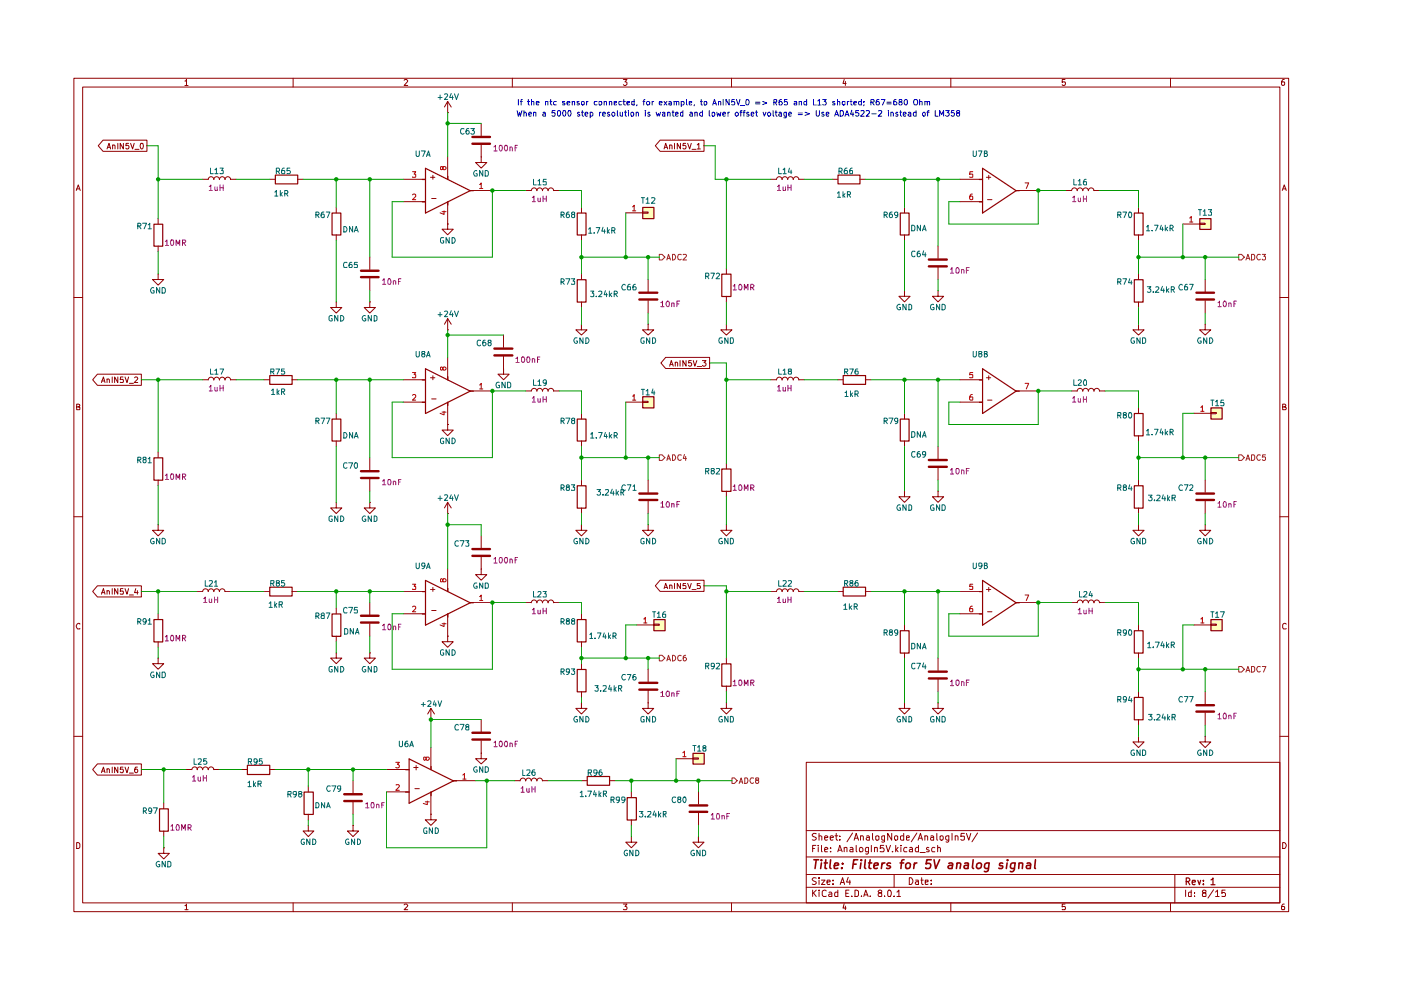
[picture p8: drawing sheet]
<svg xmlns="http://www.w3.org/2000/svg" width="297mm" height="210mm" viewBox="0 0 297 210" stroke-linecap="round" stroke-linejoin="round" font-family="sans-serif">
<g fill="none" stroke="#910000" stroke-width=".21">
<path d="M15.7 16.6h257.5v176.7h-257.5zM17.5 18.5h253.9v172.9h-253.9zM39.2 17.2h.2l.1-.4v1.3M39.2 18.1h.7M62.1 16.6v1.9M85.7 17l.2-.2h.3l.2 .3-.7 1h.7M108.6 16.6v1.9M132.2 16.8h.7l-.4 .6 .4 .1v.4l-.2 .2h-.4l-.1-.2M155.1 16.6v1.9M179 16.8l-.3 .9h.7M179.2 17.3v.8M201.6 16.6v1.9"/>
<path d="M225.8 16.8h-.6v.6h.6l.1 .1-.1 .5-.4 .1-.2-.2M248.2 16.6v1.9M272.3 16.8h-.3a.93 .93 0 0 0-.2 1.2h.5l.1-.5-.1-.1h-.5l-.1 .1M16.2 40.4l.4-1.2 .4 1.2M16.3 40h.5M271.9 40.4l.4-1.2 .4 1.2M272 40h.6M15.7 63.1h1.8M271.4 63.1h1.8M16.3 86.3h.4l.2-.3-.1-.2-.5-.1v1.2h.5l.1-.5-.2-.1M271.9 86.3l.6-.1v-.4l-.6-.1v1.2h.6l.2-.4-.3-.2M15.7 109.6h1.8"/>
<path d="M271.4 109.6h1.8M16.9 132.3l-.1-.1a.66 .66 0 0 0-.6 .4 .66 .66 0 0 0 .2 .7h.5M272.7 132.3l-.4-.1-.4 .3v.6l.2 .2h.6M15.7 156.1h1.8M271.4 156.1h1.8M16.3 178.6h.3l.3 .4v.6l-.3 .3h-.3zM170.9 161.6h100.5v29.8h-100.5zM170.9 176.1h100.5M172.3 179.9h.4M173 179.2h-.7v1.4M173.1 176.8l-.6-.1-.3 .3 .1 .3 .7 .2 .1 .2a.51 .51 0 0 1-.4 .4 .51 .51 0 0 1-.5 0M173.5 179.2v.1"/>
<path d="M173.5 179.7v.9M173.7 177.3l.3-.1 .2 .2v.7M173.7 176.7v1.4M174.2 179.2v1.2l.1 .2M174.8 177.6l.7-.1-.1-.2-.4-.1-.2 .2 .1 .7h.5M176 177.6l.7-.1-.1-.2-.4-.1-.2 .2 .1 .7h.5M176.1 179.7v.2M177 177.2h.6M177.3 176.7v1.2l.3 .2M178.1 178v.1M178.1 177.3v.1M179 179.8l.2-.1h.4v.9"/>
<path d="M179 179.7v.9M180.3 179.7h.4l.1 .2v.7h-.5v-.4l.5-.2M180.8 176.6l-1.2 1.9M181.1 178.1l.4-1.4 .5 1.4M181.2 177.7h.7M181.5 179.2v1.2l.2 .2M182.5 177.3l.4-.1 .1 .2v.7M182.5 177.2v.9M183.7 177.3l.4-.1 .2 .2v.7M184.1 179.7v1.1l-.2 .3-.3-.1M184.1 179.7h-.4l-.2 .3 .1 .6h.5M184.3 177.5h-.4l-.3 .3 .3 .3h.4"/>
<path d="M184.7 179.2v1.4M185 176.7v1.2l.2 .2M185.4 179.8l.3-.1h.3v.9M185.4 179.7v.9M185.7 177.3h.7l-.1 .8h-.4l-.2-.1zM187.4 179.2h-.7l-.1 .7 .6-.2 .3 .3-.1 .5h-.8M187.5 177.2v1.3h-.6M187.5 177.3h-.6v.7l.3 .1h.3M187.9 179.2l.4 1.4 .5-1.4M189.1 176.7v1.4l-.9-1.4v1.4M189.7 177.3h.6l-.1 .8h-.5zM189.9 179.2v1.4"/>
<path d="M190.4 179.7l-.5 .6M191 179.2v.1M191 179.7v.9M191.6 177.3h-.7v.7l.3 .1h.4M191.6 176.7v1.4M192.2 177.6l.6-.1v-.2h-.6v.8h.6M192.3 179.7h-.4a.59 .59 0 0 0-.1 .9h.5M192.9 179.7h.4l.2 .2v.7h-.6l-.1-.3 .7-.3M194.4 176.6l-1.2 1.9M194.6 178.1l.6-1.4 .4 1.4M194.7 179.2v1.4l-.6-.1a.6 .6 0 0 1 .2-.8h.4M194.8 177.7h.7"/>
<path d="M196.1 177.3l.4-.1 .2 .2v.7M196.1 177.2v.9M196.9 179.7h-.3l-.2 .2 .2 .3 .4 .1-.1 .3h-.5M197.4 177.3l.3-.1 .3 .2v.7M198 177.5h-.6l-.1 .3 .1 .3h.6M198.2 179.7h-.4a.59 .59 0 0 0-.1 .9h.5M198.6 176.7v1.4h.2M198.8 179.8l.2-.1h.3l.1 .9M198.8 179.2v1.4M199.3 177.3h.1a.36 .36 0 0 1 .6 .2l-.1 .6h-.3l-.3-.1zM201.2 177.2v1.1a.36 .36 0 0 1-.6 .2M201.2 177.3h-.6l-.1 .6a.45 .45 0 0 0 .7 .2"/>
<path d="M201.8 176.7v1.4M202.5 177.3l.4-.1 .2 .2v.7M202.5 177.2v.9M204.5 176.7h-.7l-.1 .7 .7-.1 .1 .7-.3 .1h-.3l-.2-.1M204.9 176.7l.5 1.4 .4-1.4M207.3 176.6l-1.2 1.9M271.9 178.6a.65 .65 0 0 1 .8 .7 .65 .65 0 0 1-.8 .6zM39.2 192h.2l.1-.3v1.2M39.2 192.9h.7M62.1 191.4v1.9M85.7 191.9l.2-.2h.3l.2 .2-.7 1h.7M108.6 191.4v1.9"/>
<path d="M132.2 191.7h.7l-.4 .5 .4 .2v.3l-.1 .2-.6-.1M155.1 191.4v1.9M170.9 188.1h100.5M170.9 185.4h100.5M170.9 181.7h100.5M172.3 188.7v1.4M172.5 189.3l.6 .8M173.1 186.2l-.6-.1-.3 .3 .3 .4 .6 .3a.51 .51 0 0 1-.4 .4 .51 .51 0 0 1-.5 0M173.1 188.7l-.8 .8M173.7 188.7v.2M173.7 186.1v.2M173.7 186.6v.9"/>
<path d="M173.7 189.1v1M174.2 186.6h.7l-.7 .9h.7M174.8 180.2l.7-.2-.1-.3h-.4l-.2 .2 .1 .7h.5M175.2 188.9l-.4-.2-.5 .4 .1 .8 .2 .2 .6-.1M175.3 187l.7-.1-.1-.3h-.5l-.1 .2 .1 .7h.5M175.8 189.2l.4-.1 .2 .3v.7h-.6l-.1-.4 .7-.2M176.1 180.5v.1M176.6 187.4v.1M176.6 186.6v.2M177.6 188.7v1.4h-.6v-.9h.6M177.6 180.6l.5-1.4 .5 1.4M177.7 180.3h.7"/>
<path d="M178.1 187.5l.5-1.4 .5 1.4M178.3 187.1h.6M179 191.6l-.3 .9h.7M179.2 192.1v.8M179.3 189.4h.5M179.8 186l-.3 1h.8M180 188.7h-.7v1.4h.7M180.2 186.6v.9M180.6 190v.1M181.3 188.7h.3l.4 .4v.6l-.2 .4h-.5zM182.6 190v.1M183.1 190.1l.5-1.4 .5 1.4"/>
<path d="M183.2 189.7h.7M184.5 190v.1M186.4 189.3l-.2-.3 .2-.3 .5 .1v.3l-.7 .5 .2 .5h.5v-.6l-.2-.2M187.5 190v.1M188.2 189l.3-.3a.78 .78 0 0 1 .6 .6 .78 .78 0 0 1-.3 .8l-.5-.1zM189.2 180.5v.1M189.6 190v.1M189.6 185.4v2.7M190 180.1l.4 .5M190.2 189.1l.4-.4v1.4M190.2 190.1h.7M192.8 186.1a.72 .72 0 0 1 .8 .7 .72 .72 0 0 1-.8 .7z"/>
<path d="M194.1 186.6h.5l.1 .9M194.7 186.9h-.4l-.2 .3 .2 .3h.4M195.1 180.8h1.1M195.2 186.6h.5M195.4 186.1v1.2l.3 .2M196.2 187l.6-.1v-.3h-.6v.9h.6M197.4 187.4v.1M197.4 186.6v.2M201.6 191.4v1.9M225.8 191.7h-.6v.6l.6-.1 .1 .2-.1 .5-.6-.1M248.2 191.4v1.9M249.1 185.4v6"/>
<path d="M251.4 188.7v1.4M252.6 188.7v1.4h-.5l-.1-.8 .2-.2 .4 .1M253.2 190v.1M253.2 189.2v.2M255.2 189.3l-.3-.2 .3-.4 .5 .2-.1 .3a.56 .56 0 0 0-.6 .3 .56 .56 0 0 0 0 .6l.7-.1v-.5l-.3-.2M257.3 188.6l-1.2 1.8M257.7 189.1l.4-.4v1.4M257.7 190.1h.8M259.8 188.7h-.7v.7l.1-.2h.4l.2 .3-.1 .6-.6-.1M272.3 191.7h-.3a.93 .93 0 0 0-.2 1.2h.5l.1-.5-.1-.2h-.5l-.1 .2"/>
<circle cx="182.6" cy="180.2" r=".45"/>
</g>
<path d="M251.5 186.9h.5l.3-.3v-.2l-.3-.3h-.5v1.5M251.8 186.9l.5 .7M252.8 187.1l.6-.1v-.4h-.5l-.1 .2 .1 .7h.5M254 186.6l.3 1 .3-1M255.1 187.4v.2M255.1 186.6v.2M256.8 186.6l.4-.5v1.5M256.8 187.6h.8" fill="none" stroke="#910000" stroke-width=".25"/>
<g fill="none" stroke="#910000" stroke-width=".34">
<path d="M172.6 182.3h1M173.1 182.3l-.3 1.8M174.2 182.3v.2M174.2 183l-.2 1.1M174.8 183h.6M175.1 182.3l-.2 1.8h.4M176.1 182.3l-.2 1.6 .3 .2M176.9 183.6l.9-.2-.1-.4h-.7l-.1 .9 .1 .2h.6M178.5 184v.1M178.6 183v.2M180.9 183.2h.6M181.9 182.3h-.9l-.2 1.8"/>
<path d="M182.5 183l-.1 1.1M182.6 182.3v.2M183.5 182.3l-.2 1.6 .3 .2M184.1 183h.7M184.5 182.3l-.3 1.6 .5 .2M185.3 183.6l.9-.2v-.4a.6 .6 0 0 0-.9 .2v.9h.7M187 183l-.1 1.1M187.6 183h-.4l-.2 .3M188.8 183a.48 .48 0 0 0-.8 .3l.3 .3h.4l.1 .3a.6 .6 0 0 1-.8 .2M190.8 183h.8M191.7 182.3h-.3l-.2 .2-.2 1.6M192 183.3l.4-.3h.5l.1 .3v.5a.56 .56 0 0 1-1 .2z"/>
<path d="M193.9 183l-.2 1.1M194.4 183l-.6 .3M197.4 182.3h-.9l-.2 .9 .3-.2 .6 .1 .2 .3-.2 .6-.3 .1h-.5l-.1-.1M198 182.3l.4 1.8 .8-1.8M201.2 183h.7l-.1 1.1M201.9 183.4l-.6 .1-.3 .2 .3 .4h.5M202.9 183.1v-.1a.48 .48 0 0 1 .8 .2l-.2 .9M202.9 183l-.1 1.1M204.6 183h.7l-.1 1.1M205.3 183.4l-.8 .2a.36 .36 0 0 0 .1 .5h.6M206.3 182.3l-.1 1.6 .2 .2M207.2 183.1l.3-.1 .5 .1-.1 .9-.3 .1-.5-.1z"/>
<path d="M209.7 183l-.2 1.7-.4 .1-.4-.1M209.7 183a.65 .65 0 0 0-.9 .3v.7l.2 .1h.5M212.6 183h-.4l-.3 .2v.3l.7 .1-.1 .5h-.7M213.5 183l-.1 1.1M213.6 182.3v.2M215.2 183l-.1 1.4-.5 .4-.4-.1M215.2 183h-.7l-.3 .8 .3 .3h.6M216.1 183.1l.2-.1h.5l-.1 1.1M216.1 183l-.1 1.1M217.8 183h.6v1.1M218.5 183.4l-.8 .2-.1 .1 .2 .4h.6M219.5 182.3l-.1 1.6 .1 .2"/>
</g>
<g fill="#ffb">
<path d="M138.6 131.3h2.4v2.4h-2.4z"/>
<path d="M256.7 86.4h2.4v2.4h-2.4z"/>
<path d="M254.3 46.3h2.4v2.3h-2.4z"/>
<path d="M256.7 131.3h2.4v2.4h-2.4z"/>
<path d="M136.2 84.1h2.4v2.3h-2.4z"/>
<path d="M136.2 43.9h2.4v2.4h-2.4z"/>
<path d="M146.9 159.7h2.4v2.3h-2.4z"/>
</g>
<g fill="none" stroke="#910000" stroke-width=".21">
<path d="M191.8 87.6v1.2M191.8 93.5v1.2M191.8 104.1v1.2h1.2l-1.2 1.2-1.2-1.2h1.2M191.8 104.1h.1M140 123h9.3v2.4h-9.3l-1.1-1.2zM140.8 124.8l.3-1.1 .5 1.1M140.9 124.5h.6M142 124.2l.2-.2 .3 .2v.6M142 124v.8M143 123.7v1.1M144.3 123.7v1.1l-.7-1.1v1.1M145.4 123.7h-.5l-.1 .5h.6v.6l-.6-.1"/>
<path d="M145.8 123.7l.4 1.1 .4-1.1M146.7 125h.9M148.4 123.7h-.6v.5h.6l.1 .4-.2 .2-.5-.1M154 139.5v1.2M191.8 132.5v1.2M191.8 138.4v1.1M154 149v1.2h1.2l-1.2 1.2-1.2-1.2h1.2M154 149h.1M154 145.5v1.1M191.8 149v1.2h1.2l-1.2 1.2-1.2-1.2h1.2M191.8 149h.1"/>
</g>
<path d="M190.9 88.9h1.8v4.6h-1.8zM190.9 133.7h1.8v4.8h-1.8zM153 140.8h2v4.7h-2z" fill="none" stroke="#910000" stroke-width=".25"/>
<path d="M139.8 96.4h.6l.6 .6-.6 .6h-.6z" fill="#fff"/>
<path d="M139.8 96.4h.6l.6 .6-.6 .6h-.6zM141.4 97.6l.3-1.2 .5 1.2M141.5 97.3h.6M142.6 96.4h.4a.66 .66 0 0 1 .2 .8 .66 .66 0 0 1-.6 .4zM144.4 96.5l-.5-.1a.67 .67 0 0 0-.2 .7 .67 .67 0 0 0 .5 .5l.2-.1M145.1 96.4l-.2 .8h.6M145.4 96.8v.8" fill="none" stroke="#765500" stroke-width=".21"/>
<g fill="none" stroke="#910000" stroke-width=".21">
<path d="M203.5 38h4.8M209.1 37.6h1M209.6 37.2v.8M203.5 42.8h4.8M209.4 42.3h.9M215.4 40.4h4.7M226 40.4h1.2M227.2 40.4a.59 .59 0 0 1 .6-.6 .59 .59 0 0 1 .6 .6 .59 .59 0 0 1 .6-.6 .59 .59 0 0 1 .6 .6 .59 .59 0 0 1 .6-.6 .59 .59 0 0 1 .6 .6 .59 .59 0 0 1 .6-.6 .59 .59 0 0 1 .5 .6M231.9 40.4h1.2M241.4 43.9v1.2M241.4 49.8v1.2M241.4 58.1v1.2"/>
<path d="M255.5 59.3v2.6M241.4 68.7v1.2h1.2l-1.2 1.1-1.2-1.1h1.2M241.4 68.7h.1M241.4 64v1.2M255.5 68.7v1.2h1.2l-1.2 1.1-1.2-1.1h1.2M255.5 68.7h.1M255.5 63.8v2.6M123.3 87.6v1.2M123.3 93.5v1.2M154 98.2v1.2M227.2 82.9h1.1M228.4 82.9a.59 .59 0 0 1 .6-.6 .59 .59 0 0 1 .6 .6 .59 .59 0 0 1 .6-.6 .59 .59 0 0 1 .6 .6 .59 .59 0 0 1 .6-.6 .59 .59 0 0 1 .5 .6 .59 .59 0 0 1 .6-.6 .59 .59 0 0 1 .6 .6"/>
<path d="M233.1 82.9h1.2M123.3 111.3v1.1h1.2l-1.2 1.2-1.2-1.2h1.2M123.3 111.3h.1M123.3 101.8v1.2M123.3 107.7v1.2M137.4 111.3v1.1h1.2l-1.2 1.2-1.2-1.2h1.2M137.4 111.3h.1M137.4 101.8v2.6M137.4 106.3v2.6M154 111.3v1.1h1.2l-1.2 1.2-1.2-1.2h1.2M154 111.3h.1M154 104.1v1.2"/>
<path d="M111.4 127.8h1.2M112.7 127.8a.59 .59 0 0 1 .5-.6 .59 .59 0 0 1 .6 .6 .59 .59 0 0 1 .6-.6 .59 .59 0 0 1 .6 .6 .59 .59 0 0 1 .6-.6 .59 .59 0 0 1 .6 .6 .59 .59 0 0 1 .6-.6 .59 .59 0 0 1 .6 .6M117.3 127.8h1.2M123.3 130.1v1.2M123.3 136.1v1.1M135 132.5h3.6M138.6 132.3h1.2v.3h-1.2zM163.4 125.4h1.2M170.5 125.4h-1.1a.59 .59 0 0 0-.6-.6 .59 .59 0 0 0-.6 .6 .59 .59 0 0 0-.6-.6 .59 .59 0 0 0-.6 .6 .59 .59 0 0 0-.6-.6 .59 .59 0 0 0-.6 .6 .59 .59 0 0 0-.6-.6 .59 .59 0 0 0-.6 .6M177.6 125.4h1.1M183.5 125.4h1.2M123.3 149v1.2h1.2l-1.2 1.2-1.2-1.2h1.2"/>
<path d="M123.3 149h.1M123.3 140.7v1.2M123.3 146.6v1.2M137.4 149v1.2h1.2l-1.2 1.2-1.2-1.2h1.2M137.4 149h.1M137.4 141.9v2.6M137.4 146.4v2.6"/>
</g>
<g fill="none" stroke="#910000" stroke-width=".25">
<path d="M207.6 38.1h.7M208.3 35.7l7.1 4.7-7.1 4.8zM207.6 42.8h.7M215.4 40.4h.7M240.5 45.2h1.9v4.6h-1.9zM240.5 59.3h1.9v4.8h-1.9zM122.4 88.9h1.8v4.6h-1.8zM153 99.4h2v4.8h-2zM122.4 103h1.8v4.7h-1.8zM122.4 131.4h1.8v4.7h-1.8zM138.6 131.4h2.4v2.3h-2.4zM178.8 124.5h4.7v1.9h-4.7z"/>
<path d="M122.4 141.9h1.8v4.8h-1.8z"/>
</g>
<path d="M253.7 63.5h3.7M253.7 62.1h3.7M135.6 106h3.8M135.6 104.6h3.8M135.6 146.2h3.8M135.6 144.8h3.8" fill="none" stroke="#910000" stroke-width=".51"/>
<path d="M206.2 36.4h-.5l-.1 .6 .6-.1v.6h-.6M217.3 38.8h.8l-.5 1.2M206.2 41.1h-.3a.73 .73 0 0 0-.2 1.1h.5v-.5l-.4-.1-.2 .2M136.5 131.2h.2l.1-.3v1.2M136.5 132.1h.7" fill="none" stroke="#b90000" stroke-width=".21"/>
<path d="M262.6 96.4h.6l.6 .6-.6 .6h-.6z" fill="#fff"/>
<path d="M262.6 96.4h.6l.6 .6-.6 .6h-.6zM264.2 97.6l.4-1.2 .4 1.2M264.3 97.3h.5M265.3 96.4h.6l.1 .3v.6l-.3 .3h-.4zM267.2 96.5l-.5-.1a.67 .67 0 0 0-.3 .7 .67 .67 0 0 0 .6 .5l.2-.1M268.3 96.4h-.6l-.1 .5h.7v.6l-.2 .1h-.3l-.2-.1" fill="none" stroke="#765500" stroke-width=".21"/>
<path d="M253.2 87.6h3.5M256.7 87.5h1.2v.2h-1.2z" fill="none" stroke="#910000" stroke-width=".21"/>
<path d="M256.8 86.5h2.3v2.4h-2.3z" fill="none" stroke="#910000" stroke-width=".25"/>
<path d="M254.6 86.4l.3-.4v1.2M254.6 87.2h.7" fill="none" stroke="#b90000" stroke-width=".21"/>
<path d="M262.6 53.9h.6l.6 .6-.6 .6h-.6z" fill="#fff"/>
<path d="M262.6 53.9h.6l.6 .6-.6 .6h-.6zM264.2 55.1l.4-1.2 .4 1.2M264.3 54.8h.5M265.3 53.9h.6l.1 .3v.6l-.3 .3h-.4zM267.2 54l-.5-.1a.67 .67 0 0 0-.3 .7 .67 .67 0 0 0 .6 .5l.2-.2M267.6 53.9h.7l-.3 .5h.3v.5l-.2 .2h-.3l-.2-.2" fill="none" stroke="#765500" stroke-width=".21"/>
<g fill="none" stroke="#910000" stroke-width=".21">
<path d="M250.8 47.5h3.5M254.3 47.3h1.2v.3h-1.2zM209.6 79.7v.8M203.5 80.5h4.8M203.5 85.3h4.8M209.1 80.1h1M209.4 84.8h.9M215.4 82.9h4.7M241.4 86.4v1.2M241.4 92.4v1.1M241.4 111.3v1.1h1.2l-1.2 1.2-1.2-1.2h1.2M241.4 111.3h.1"/>
<path d="M241.4 101.8v1.2M241.4 107.7v1.2M255.5 111.3v1.1h1.2l-1.2 1.2-1.2-1.2h1.2M255.5 111.3h.1M255.5 101.8v2.6M255.5 106.3v2.6M198.9 139.5v2.7M227.2 127.8h1.1M228.4 127.8a.59 .59 0 0 1 .6-.6 .59 .59 0 0 1 .6 .6 .59 .59 0 0 1 .6-.6 .59 .59 0 0 1 .6 .6 .59 .59 0 0 1 .6-.6 .59 .59 0 0 1 .5 .6 .59 .59 0 0 1 .6-.6 .59 .59 0 0 1 .6 .6M233.1 127.8h1.2M241.4 132.5v1.2M241.4 138.4v1.1"/>
<path d="M198.9 149v1.2h1.2l-1.2 1.2-1.2-1.2h1.2M198.9 149h.1M198.9 144v2.6M241.4 156.1v1.2h1.2l-1.2 1.2-1.2-1.2h1.2M241.4 156.1h.1M241.4 146.6v1.2M241.4 152.6v1.2M255.5 156.1v1.2h1.2l-1.2 1.2-1.2-1.2h1.2M255.5 156.1h.1M255.5 146.6v2.7M255.5 151.1v2.7"/>
</g>
<path d="M254.4 46.4h2.4v2.2h-2.4zM208.3 78.2l7.1 4.7-7.1 4.8zM207.6 85.3h.7M207.6 80.6h.7M215.4 82.9h.7M240.5 87.7h1.9v4.7h-1.9zM240.5 103h1.9v4.7h-1.9zM240.5 133.7h1.9v4.8h-1.9zM240.5 147.9h1.9v4.7h-1.9z" fill="none" stroke="#910000" stroke-width=".25"/>
<path d="M252.2 46.2l.4-.3v1.2M252.2 47.1h.7M206.2 79h-.5l-.1 .5 .6-.1v.6h-.6M206.2 83.7l-.5 .1-.1 .9 .1 .1h.5v-.6h-.5l-.1 .1M217.3 81.3h.8l-.5 1.2" fill="none" stroke="#b90000" stroke-width=".21"/>
<path d="M253.7 106h3.7M253.7 104.6h3.7M196.9 143.8h3.8M196.9 142.4h3.8M253.7 150.9h3.7M253.7 149.5h3.7" fill="none" stroke="#910000" stroke-width=".51"/>
<path d="M262.6 141.3h.6l.6 .6-.6 .6h-.6z" fill="#fff"/>
<path d="M262.6 141.3h.6l.6 .6-.6 .6h-.6zM264.2 142.5l.4-1.2 .4 1.2M264.3 142.2h.5M265.3 141.3h.6l.1 .3v.6l-.3 .3h-.4zM267.2 141.4l-.5-.1a.67 .67 0 0 0-.3 .7 .67 .67 0 0 0 .6 .5l.2-.2M267.6 141.3h.8l-.5 1.2" fill="none" stroke="#765500" stroke-width=".21"/>
<g fill="none" stroke="#910000" stroke-width=".21">
<path d="M163.4 38h1.2M164.6 38.1a.59 .59 0 0 1 .6-.6 .59 .59 0 0 1 .6 .6 .59 .59 0 0 1 .6-.6 .59 .59 0 0 1 .6 .6 .59 .59 0 0 1 .6-.6 .59 .59 0 0 1 .6 .6 .59 .59 0 0 1 .6-.6 .59 .59 0 0 1 .6 .6M169.3 38h1.2M176.4 38h1.2M182.3 38h1.2M191.8 43.9v1.2M191.8 49.8v1.2M141.1 75.8h9.4v2.3h-9.4l-1-1.1zM142 77.6l.3-1.1 .4 1.1M142.1 77.3h.6M143.2 77l.1-.2 .4 .2v.6M143.2 76.8v.8"/>
<path d="M144.2 76.5v1.1M145.5 76.5v1.1l-.7-1.1v1.1M146.6 76.5h-.6v.5h.6v.6h-.5l-.1-.1M147 76.5l.3 1.1 .4-1.1M147.8 77.7h1M148.9 76.5h.8l-.4 .4 .3 .1 .1 .4-.3 .2h-.3l-.2-.1M198.9 94.7v2.6M198.9 99.1v2.7M198.9 104.1v1.2h1.2l-1.2 1.2-1.2-1.2h1.2M198.9 104.1h.1M203.5 125.4h4.8M203.5 130.1h4.8"/>
<path d="M209.1 125h1M209.4 129.7h.9M209.6 124.5v.9M215.4 127.8h4.7M253.2 132.5h3.5M256.7 132.3h1.2v.3h-1.2z"/>
</g>
<path d="M177.7 37.1h4.6v1.9h-4.6zM190.9 45.2h1.8v4.6h-1.8zM207.6 130.2h.7M207.6 125.4h.7M208.3 123.1l7.1 4.7-7.1 4.7zM215.4 127.8h.7M256.8 131.4h2.3v2.3h-2.3z" fill="none" stroke="#910000" stroke-width=".25"/>
<path d="M206.2 128.5l-.5 .2-.1 .8 .1 .2 .5-.1v-.6h-.5l-.1 .2M206.2 123.9h-.5l-.1 .5h.6v.5h-.6M217.3 126.2h.8l-.5 1.1M254.6 131.2l.3-.3v1.2M254.6 132.1h.7" fill="none" stroke="#b90000" stroke-width=".21"/>
<path d="M196.9 99h3.8M196.9 97.5h3.8" fill="none" stroke="#910000" stroke-width=".51"/>
<path d="M139.8 53.9h.6l.6 .6-.6 .6h-.6z" fill="#fff"/>
<path d="M139.8 53.9h.6l.6 .6-.6 .6h-.6zM141.4 55.1l.3-1.2 .5 1.2M141.5 54.8h.6M142.6 53.9h.4a.66 .66 0 0 1 .2 .8 .66 .66 0 0 1-.6 .4zM144.4 54l-.5-.1a.67 .67 0 0 0-.2 .7 .67 .67 0 0 0 .5 .5l.2-.2M144.9 54l.5-.1 .1 .4-.7 .8h.7" fill="none" stroke="#765500" stroke-width=".21"/>
<g fill="none" stroke="#910000" stroke-width=".21">
<path d="M21.8 29.7h9.4v2.4h-9.4l-1-1.2zM22.7 31.6l.4-1.2 .4 1.2M22.8 31.2h.6M23.9 30.9l.1-.2 .4 .2v.7M23.9 30.7v.9M25 30.4v1.2M26.2 30.4v1.2l-.7-1.2v1.2M27.3 30.4h-.5l-.1 .5h.6v.6l-.5 .1-.1-.2M27.7 30.4l.4 1.2 .3-1.2M28.6 31.7h.9M29.8 30.5l.1-.1a.59 .59 0 0 1 .5 .4 .59 .59 0 0 1-.1 .6l-.2 .2-.3-.2zM42.9 38h1.2"/>
<path d="M44.2 38.1a.59 .59 0 0 1 .5-.6 .59 .59 0 0 1 .6 .6 .59 .59 0 0 1 .6-.6 .59 .59 0 0 1 .6 .6 .59 .59 0 0 1 .6-.6 .59 .59 0 0 1 .6 .6 .59 .59 0 0 1 .6-.6 .59 .59 0 0 1 .6 .6M48.9 38h1.1M57.1 38h1.2M63.1 38h1.2M85.5 38h4.7M91.3 37.6h.9M91.8 37.2v.8M94.9 23.9h.1M94.9 21.5v2.4M94.9 33.3v4.7M94.9 21.5l-.7 1.2M94.9 21.5l.8 1.2"/>
<path d="M102 33.3v1.2h1.2l-1.2 1.1-1.2-1.1h1.2M102 33.3h.1M102 26.2v2.6M102 30.6v2.7M140 29.7h9.3v2.4h-9.3l-1.1-1.2zM140.8 31.6l.3-1.2 .5 1.2M140.9 31.2h.6M142 30.9l.2-.2 .3 .2v.7M142 30.7v.9M143 30.4v1.2M144.3 30.4v1.2l-.7-1.2v1.2M145.4 30.4h-.5l-.1 .5h.6v.6l-.5 .1-.1-.2"/>
<path d="M145.8 30.4l.4 1.2 .4-1.2M146.7 31.7h.9M147.8 30.7l.4-.3v1.2M147.8 31.6h.7M33.5 58.1v1.2h1.2l-1.2 1.2-1.2-1.2h1.2M33.5 58.1h.1M33.5 46.3v1.2M33.5 52.2v1.1M71.3 43.9v1.2M71.3 49.8v1.2M78.4 54.5v2.6M78.4 59v2.6"/>
<path d="M85.5 42.8h4.7M91.5 42.1h1M94.9 47.5v1.1h1.2l-1.2 1.2-1.2-1.2h1.2M94.9 47.5h.1M94.9 42.8v4.7M99.7 40.4h4.7M111.4 40.4h1.2M112.7 40.4a.59 .59 0 0 1 .5-.6 .59 .59 0 0 1 .6 .6 .59 .59 0 0 1 .6-.6 .59 .59 0 0 1 .6 .6 .59 .59 0 0 1 .6-.6 .59 .59 0 0 1 .6 .6 .59 .59 0 0 1 .6-.6 .59 .59 0 0 1 .6 .6M117.3 40.4h1.2M123.3 43.9v1.2M123.3 49.8v1.2M123.3 58.1v1.2"/>
<path d="M132.7 45.1h3.5M136.2 45h1.2v.2h-1.2zM137.4 59.3v2.6M154 56.9v1.2M198.9 52.2v2.6M198.9 56.6v2.7M20.7 79.3h9.3v2.4h-9.3l-1.1-1.2zM23.8 79.9v1.2M25 79.9v1.2l-.7-1.2v1.2M26.1 79.9h-.5l-.1 .6 .6-.1v.7l-.6-.1M26.5 79.9l.4 1.2 .4-1.2M71.3 64v1.2h1.2l-1.2 1.2-1.2-1.2h1.2"/>
<path d="M71.3 64h.1M78.4 64v1.2h1.2l-1.2 1.2-1.2-1.2h1.2M78.4 64h.1M91.8 79.7v.8M94.9 69.9h.1M94.9 67.6v2.3M94.9 75.8v4.7M94.9 67.6l-.7 1.1M94.9 67.6l.8 1.1M106.8 78.1v1.2h1.1l-1.1 1.2-1.2-1.2h1.2M106.8 78.1h.1M106.8 71v2.7"/>
<path d="M106.8 75.5v2.6M123.3 68.7v1.2h1.2l-1.2 1.1-1.2-1.1h1.2M123.3 68.7h.1M123.3 64v1.2M137.4 68.7v1.2h1.2l-1.2 1.1-1.2-1.1h1.2M137.4 68.7h.1M137.4 63.8v2.6M154 68.7v1.2h1.2l-1.2 1.1-1.2-1.1h1.2M154 68.7h.1M154 62.8v1.2M191.8 61.6v1.2h1.2l-1.2 1.2-1.2-1.2h1.2M191.8 61.6h.1"/>
<path d="M198.9 61.6v1.2h1.2l-1.2 1.2-1.2-1.2h1.2M198.9 61.6h.1M21.5 81.1l.4-1.2 .4 1.2M21.6 80.8h.6M22.7 80.4l.3-.1 .2 .2v.6M22.7 80.3v.8M27.4 81.3h.9M28.5 80.1l.5-.2 .2 .4-.8 .8h.8M33.5 95.8v1.2M42.9 80.5h1.2M44.2 80.6a.59 .59 0 0 1 .5-.6 .59 .59 0 0 1 .6 .6 .59 .59 0 0 1 .6-.6 .59 .59 0 0 1 .6 .6 .59 .59 0 0 1 .6-.6 .59 .59 0 0 1 .6 .6 .59 .59 0 0 1 .6-.6 .59 .59 0 0 1 .6 .6M48.9 80.5h1.1"/>
<path d="M56 80.5h1.1M61.9 80.5h1.2M71.3 87.6v1.2M71.3 93.5v1.2M78.4 97v2.7M85.5 85.3h4.7M85.5 80.5h4.7M91.3 80.1h.9M91.5 84.6h1M94.9 90v1.2h1.2l-1.2 1.2-1.2-1.2h1.2M94.9 90h.1M94.9 85.3v4.7"/>
<path d="M99.7 82.9h4.7M111.4 82.9h1.2M112.7 82.9a.59 .59 0 0 1 .5-.6 .59 .59 0 0 1 .6 .6 .59 .59 0 0 1 .6-.6 .59 .59 0 0 1 .6 .6 .59 .59 0 0 1 .6-.6 .59 .59 0 0 1 .6 .6 .59 .59 0 0 1 .6-.6 .59 .59 0 0 1 .6 .6M117.3 82.9h1.2M132.7 85.3h3.5M136.2 85.1h1.2v.2h-1.2zM163.4 80.5h1.2M164.6 80.6a.59 .59 0 0 1 .6-.6 .59 .59 0 0 1 .6 .6 .59 .59 0 0 1 .6-.6 .59 .59 0 0 1 .6 .6 .59 .59 0 0 1 .6-.6 .59 .59 0 0 1 .6 .6 .59 .59 0 0 1 .6-.6 .59 .59 0 0 1 .6 .6M169.3 80.5h1.2M177.6 80.5h1.1M183.5 80.5h1.2M33.5 111.3v1.1h1.2l-1.2 1.2-1.2-1.2h1.2"/>
<path d="M33.5 111.3h.1M33.5 101.8v1.2M71.3 106.5v1.2h1.2l-1.2 1.2-1.2-1.2h1.2M71.3 106.5h.1M78.4 106.5v1.2h1.2l-1.2 1.2-1.2-1.2h1.2M78.4 106.5h.1M78.4 101.5v2.6M94.9 108.9h.1M94.9 106.5l-.7 1.2M94.9 106.5v2.4M94.9 106.5l.8 1.2M102 113.6v2.6"/>
<path d="M102 118.1v2.5M20.7 124.2h9.3v2.4h-9.3l-1.1-1.2zM21.5 126l.4-1.2 .4 1.2M21.6 125.6h.6M22.7 125.3l.3-.1 .2 .2v.6M22.7 125.2v.8M23.8 124.8v1.2M25 124.8v1.2l-.7-1.2v1.2M26.1 124.8h-.5l-.1 .6 .6-.1v.7l-.6-.1M26.5 124.8l.4 1.2 .4-1.2M27.4 126.2h.9M28.8 124.8l-.3 .8h.8"/>
<path d="M29.1 125.2v.8M33.5 139.5v1.2h1.2l-1.2 1.2-1.2-1.2h1.2M33.5 139.5h.1M33.5 130.1v1.2M33.5 136.1v1.1M41.7 125.4h1.2M43 125.4a.59 .59 0 0 1 .6-.6 .59 .59 0 0 1 .6 .6 .59 .59 0 0 1 .5-.6 .59 .59 0 0 1 .6 .6 .59 .59 0 0 1 .6-.6 .59 .59 0 0 1 .6 .6 .59 .59 0 0 1 .6-.6 .59 .59 0 0 1 .6 .6M47.7 125.4h1.2M56 125.4h1.1M61.9 125.4h1.2M85.5 130.1h4.7M85.5 125.4h4.7"/>
<path d="M91.3 125h.9M91.5 129.5h1M91.8 124.5v.9M94.9 120.6v4.8M94.9 130.1v4.8M99.7 127.8h4.7M102 120.6v1.2h1.2l-1.2 1.2-1.2-1.2h1.2M102 120.6h.1M20.7 162h9.3v2.3h-9.3l-1.1-1.1zM21.5 163.8l.4-1.2 .4 1.2M21.6 163.5h.6M22.7 163.2l.2-.2 .3 .2v.6"/>
<path d="M22.7 163v.8M23.8 162.6v1.2M25 162.6v1.2l-.7-1.2v1.2M26.1 162.6h-.5l-.1 .6h.6v.5l-.4 .1-.2-.1M26.5 162.6l.4 1.2 .4-1.2M27.4 163.9h.9M29.1 162.6h-.3l-.2 .3v.8h.5l.1-.4a.35 .35 0 0 0-.3-.2 .35 .35 0 0 0-.4 .2M34.7 179.7v1.2h1.2l-1.2 1.2-1.2-1.2h1.2M34.7 179.7h.1M34.7 170.3v1.1M34.7 176.2v1.2M39.5 163.2h1.1"/>
<path d="M40.7 163.2a.59 .59 0 0 1 .6-.6 .59 .59 0 0 1 .6 .6M41.8 163.2a.59 .59 0 0 1 .6-.6 .59 .59 0 0 1 .6 .6 .59 .59 0 0 1 .6-.6 .59 .59 0 0 1 .6 .6 .59 .59 0 0 1 .5-.6 .59 .59 0 0 1 .6 .6M45.3 163.2h1.2M51.2 163.2h1.2M57.1 163.2h1.2M65.4 175v1.2h1.1l-1.1 1.2-1.1-1.2h1.1M65.4 175h.1M65.4 166.7v1.2M65.4 172.6v1.2M109.1 165.5h1.1M110.3 165.6a.59 .59 0 0 1 .6-.6 .59 .59 0 0 1 .6 .6 .59 .59 0 0 1 .6-.6 .59 .59 0 0 1 .6 .6 .59 .59 0 0 1 .5-.6 .59 .59 0 0 1 .6 .6 .59 .59 0 0 1 .6-.6 .59 .59 0 0 1 .6 .6M115 165.5h1.2"/>
<path d="M123.3 165.5h1.2M129.2 165.5h1.2M133.9 177.4v1.2h1.1l-1.1 1.1-1.2-1.1h1.2M133.9 177.4h.1M133.9 167.9v1.2M133.9 173.8v1.2M148.1 177.4v1.2h1.2l-1.2 1.1-1.2-1.1h1.2M148.1 177.4h.1M148.1 167.9v2.6M148.1 172.4v2.6"/>
</g>
<g fill="none" stroke="#910000" stroke-width=".25">
<path d="M58.4 37.1h4.7v1.9h-4.7zM89.5 38.1h.7M90.2 35.7l9.5 4.7-9.5 4.8zM95 37.4v.7M32.6 47.5h1.9v4.7h-1.9zM70.4 45.2h1.9v4.6h-1.9zM89.5 42.8h.7M95 42.8v.7M99.7 40.4h.7M122.4 59.3h1.8v4.8h-1.8zM122.4 45.2h1.8v4.6h-1.8zM136.3 44h2.3v2.4h-2.3z"/>
<path d="M153 58.1h2v4.8h-2zM57.2 79.6h4.7v1.9h-4.7zM90.2 78.2l9.5 4.7-9.5 4.8zM95 79.9v.7M178.8 79.6h4.7v1.9h-4.7zM32.6 97.1h1.9v4.7h-1.9zM70.4 88.9h1.9v4.6h-1.9zM89.5 85.3h.7M89.5 80.6h.7M95 85.3v.7M99.7 82.9h.7M136.3 84.1h2.3v2.4h-2.3z"/>
<path d="M32.6 131.4h1.9v4.7h-1.9zM57.2 124.5h4.7v1.9h-4.7zM89.5 130.2h.7M89.5 125.4h.7M90.2 123.1l9.5 4.7-9.5 4.7zM95 124.8v.6M95 130.2v.7M99.7 127.8h.7M33.8 171.5h1.9v4.7h-1.9zM52.5 162.3h4.7v1.9h-4.7zM64.5 167.9h1.9v4.8h-1.9zM124.5 164.6h4.7v1.9h-4.7z"/>
<path d="M133 169.1h1.9v4.8h-1.9z"/>
</g>
<g fill="none" stroke="#b90000" stroke-width=".21">
<path d="M87.5 36.4h.6l-.3 .5 .3 .1v.5h-.6M93.9 35.6l.2-.3h.2l.3 .3-.1 .3-.4 .1-.2-.1-.1-.5h-.4v.5l.2 .1 .3-.3M101.7 39.1l.3-.3v1.2M101.7 40h.7M87.5 41.3l.1-.2h.4l.1 .2v.4l-.6 .6h.6M93.7 44.9h.9M94.1 44.7v.8l-.8-.4M134.1 43.9l.4-.4v1.2M134.1 44.7h.7M87.5 79h.6l-.3 .4 .3 .1v.5h-.6M93.9 78.1l.2-.3h.2l.3 .3-.1 .3-.4 .1-.2-.1-.1-.5h-.4v.5l.2 .1 .3-.3M87.5 83.8l.1-.1h.4l.1 .1v.4l-.6 .6h.6"/>
<path d="M93.7 87.4h.9M94.1 87.2v.8l-.8-.4M101.7 81.6l.3-.3v1.2M101.7 82.5h.7M134.1 84h.2l.2-.3v1.1M134.1 84.8h.7M87.5 128.7l.1-.2h.4l.1 .2v.3l-.6 .7h.6M87.5 123.9h.6l-.3 .4 .3 .1v.5h-.6M93.7 132.2h.9M93.9 122.9l.2-.2h.2l.3 .2-.2 .5h-.4l-.1-.5-.3-.2-.2 .2v.4l.3 .1 .2-.2M94.1 132.1v.7l-.8-.3M101.7 126.5l.3-.3v1.1"/>
<path d="M101.7 127.3h.7"/>
</g>
<g fill="none" stroke="#910000" stroke-width=".51">
<path d="M100.2 30.5h3.7M100.2 29h3.7M76.5 58.8h3.8M76.5 57.4h3.8M196.9 56.5h3.8M196.9 55h3.8M104.8 75.4h3.8M104.8 73.9h3.8M135.6 63.5h3.8M135.6 62.1h3.8M76.5 99.9h3.8M76.5 101.3h3.8"/>
<path d="M100.2 117.9h3.7M100.2 116.4h3.7M146.2 172.1h3.7M146.2 170.8h3.7"/>
</g>
<path d="M139.8 138.9h.6l.6 .6-.6 .6h-.6z" fill="#fff"/>
<path d="M139.8 138.9h.6l.6 .6-.6 .6h-.6zM141.5 139.8h.6M142.6 138.9a.6 .6 0 0 1 .7 .6 .6 .6 0 0 1-.7 .6zM144.4 139l-.2-.1a.6 .6 0 0 0-.5 .6 .6 .6 0 0 0 .5 .6l.2-.1M145.4 138.9l-.5 .3v.8l.4 .1 .2-.2v-.3l-.2-.2h-.3l-.1 .2M141.4 140.1l.3-1.2 .5 1.2" fill="none" stroke="#765500" stroke-width=".21"/>
<path d="M155.2 164.9h.5l.6 .6-.6 .6h-.5z" fill="#fff"/>
<path d="M155.2 164.9h.5l.6 .6-.6 .6h-.5zM156.7 166.1l.4-1.2 .4 1.2M156.8 165.8h.6M157.9 164.9h.4a.66 .66 0 0 1 .3 .8 .66 .66 0 0 1-.7 .4zM159.8 165l-.5-.1a.67 .67 0 0 0-.3 .7 .67 .67 0 0 0 .5 .5l.3-.2M160.4 165.4l-.2-.2 .1-.3h.5v.5h-.5l-.1 .2 .1 .4 .1 .1 .5-.2-.1-.5h-.2" fill="none" stroke="#765500" stroke-width=".21"/>
<g fill="none" stroke="#910000" stroke-width=".21">
<path d="M71.3 138.4v1.1h1.2l-1.2 1.2-1.2-1.2h1.2M71.3 138.4h.1M71.3 128.9v1.2M71.3 134.9v1.2M78.4 138.4v1.1h1.2l-1.2 1.2-1.2-1.2h1.2M78.4 138.4h.1M78.4 127.8v2.6M78.4 132.2v2.7M94.9 134.9v1.2h1.2l-1.2 1.1-1.2-1.1h1.2M94.9 134.9h.1M91.4 152.6h.1M91.4 150.2l-.7 1.2"/>
<path d="M91.4 150.2v2.4M91.4 158.5v4.7M91.4 150.2l.7 1.2M102 159.7v1.2h1.2l-1.2 1.1-1.2-1.1h1.2M102 159.7h.1M102 152.6v2.6M102 157.1v2.6M74.8 175v1.2h1.2l-1.2 1.2-1.1-1.2h1.1M74.8 175h.1M74.8 165.5v2.6M74.8 170v2.6M82 167.9h4.7"/>
<path d="M82 163.2h4.7M87.7 162.7h.9M88 167.2h.9M88.2 162.3v.9M91.4 172.6v1.2h1.1l-1.1 1.2-1.2-1.2h1.2M91.4 172.6h.1M91.4 167.9v4.7M96.1 165.5h4.7M143.3 160.9h3.6M146.9 160.7h1.2v.3h-1.2z"/>
</g>
<path d="M70.4 130.2h1.9v4.7h-1.9zM146.9 159.7h2.4v2.3h-2.4zM86 167.9h.7M86 163.2h.7M86.7 160.9l9.4 4.7-9.4 4.7zM91.4 162.5v.7M91.4 167.9v.8M96.1 165.6h.7" fill="none" stroke="#910000" stroke-width=".25"/>
<path d="M144.8 159.6l.3-.3v1.1M83.9 161.6h.8l-.5 .5 .5 .2-.1 .4h-.7M84 166.5l.5-.1 .2 .3-.8 .9h.8M90.2 170h.8M90.3 160.7l.1-.2h.4l.2 .2v.3l-.2 .2h-.3l-.3-.7-.4 .1v.4l.2 .2 .3-.2M90.6 169.8v.8l-.9-.3M98.1 164.3l.4-.3v1.2M98.1 165.2h.7M144.8 160.4h.7" fill="none" stroke="#b90000" stroke-width=".21"/>
<path d="M76.5 132h3.8M76.5 130.6h3.8M100.2 156.8h3.7M100.2 155.4h3.7M73 169.8h3.7M73 168.4h3.7" fill="none" stroke="#910000" stroke-width=".51"/>
<g fill="none" stroke="#090" stroke-width=".21">
<path d="M31.2 30.9h2.3v15.4M33.5 38h9.4M50 38h7.1M64.3 38h21.2M71.3 38v5.9M78.4 38v16.5M94.9 23.9v9.4M94.9 26.2h7.1M149.3 30.9h2.3v7.1h11.8M154 38v18.9M170.5 38h5.9M183.5 38h20"/>
<path d="M191.8 38v5.9M198.9 38v14.2M33.5 53.3v4.8M71.3 51v13M111.4 40.4h-7v14.1h-21.3v-11.7h2.4M118.5 40.4h4.8v3.5M123.3 54.5h16.5M123.3 51v7.1M132.7 45.1v9.4M137.4 54.5v4.8M191.8 51v10.6M198.9 59.3v2.3"/>
<path d="M226 40.4h-5.9v7.1h-18.9v-4.7h2.3M233.1 40.4h8.3v3.5M241.4 54.5h21.2M241.4 51v7.1M250.8 47.5v7M255.5 54.5v4.8M78.4 61.6v2.4M94.9 69.9v5.9M94.9 71h11.9M123.3 65.2v3.5M137.4 66.4v2.3M150.5 77h3.5v21.2"/>
<path d="M154 64v4.7M241.4 65.2v3.5M255.5 66.4v2.3M30 80.5h12.9M33.5 80.5v15.3M50 80.5h6M63.1 80.5h22.4M71.3 80.5v7.1M71.3 94.7v11.8M78.4 80.5v16.5M111.4 82.9h-7v14.1h-21.3v-11.7h2.4M118.5 82.9h4.8v4.7"/>
<path d="M123.3 97h16.5M123.3 94.7v7.1M132.7 85.3v11.7M137.4 97v4.8M154 80.5h9.4M170.5 80.5h7.1M184.7 80.5h18.8M191.8 80.5v7.1M191.8 94.7v9.4M198.9 80.5v14.2M227.2 82.9h-7.1v7.1h-18.9v-4.7h2.3M234.3 82.9h7.1v3.5"/>
<path d="M241.4 93.5v8.3M241.4 97h21.2M253.2 87.6h-2.4v9.4M255.5 97v4.8M33.5 103v8.3M78.4 104.1v2.4M94.9 111.3h7.1v2.3M94.9 108.9v11.7M123.3 108.9v2.4M137.4 108.9v2.4M154 105.3v6M198.9 101.8v2.3"/>
<path d="M241.4 108.9v2.4M255.5 108.9v2.4M30 125.4h11.7M33.5 125.4v4.7M33.5 137.2v2.3M48.9 125.4h7.1M63.1 125.4h22.4M71.3 125.4v3.5M71.3 136.1v2.3M78.4 125.4v2.4M78.4 134.9v3.5M111.4 127.8h-7v14.1h-21.3v-11.8h2.4"/>
<path d="M118.5 127.8h4.8v2.3M123.3 139.5h16.5M123.3 137.2v3.5M135 132.5h-2.3v7M137.4 139.5v2.4M149.3 124.2h4.7v15.3M154 125.4h9.4M170.5 125.4h7.1M184.7 125.4h18.8M191.8 125.4v7.1M191.8 139.5v9.5M198.9 125.4v14.1"/>
<path d="M227.2 127.8h-7.1v7.1h-18.9v-4.8h2.3M234.3 127.8h7.1v4.7M241.4 139.5v7.1M253.2 132.5h-2.4v9.4M102 152.6h-10.6v5.9M123.3 147.8v1.2M154 146.6v2.4M198.9 146.6v2.4M241.4 153.8v2.3M241.4 141.9h21.2M255.5 141.9v4.7M255.5 153.8v2.3"/>
<path d="M30 163.2h9.5M34.7 163.2v7.1M34.7 177.4v2.3M46.5 163.2h4.7M58.3 163.2h23.7M65.4 163.2v3.5M65.4 173.8v1.2M74.8 163.2v2.3M74.8 172.6v2.4M100.8 165.5h8.3M103.2 165.5v14.2h-21.2v-11.8M116.2 165.5h7.1"/>
<path d="M130.4 165.5h24.8M133.9 165.5v2.4M133.9 175v2.4M143.3 160.9v4.6M148.1 165.5v2.4M148.1 175v2.4"/>
</g>
<g fill="none" stroke="#0000ca" stroke-width=".21">
<path d="M109.6 23.5l.3 1.1 .3-.8 .1 .8 .4-1.1M109.9 21.1v1.2M110.3 21.5h.4M110.7 21.1l-.2 .1v1.1M111.1 24l.2-.2 .3 .2v.6M111.1 23.5v1.1M111.8 21.5h.5M112 21.1v1l.3 .2M112.1 24.2l.6-.1-.2-.3-.4 .2v.5l.2 .1h.3M112.7 21.6l.4-.1 .1 .8M112.7 21.1v1.2M113.1 24l.2-.2 .3 .1v.7"/>
<path d="M113.1 23.8v.8M113.7 21.8h.6l-.1-.3h-.4l-.1 .2v.4l.2 .2 .3-.1M115.1 23.9l.4-.1 .2 .2v.6M115.7 21.6l.5-.1v.8M115.7 24.1h-.5l-.1 .2 .1 .3h.5M115.7 21.5v.8M116.6 21.5h.4M116.8 21.1v1l.2 .2M117.7 23.5h-.6l-.1 .5h.7v.5l-.2 .1h-.3l-.2-.1M117.9 21.5h-.4l-.2 .2 .1 .5h.5M118.2 23.6l.2-.1a.6 .6 0 0 1 .5 .4 .6 .6 0 0 1-.2 .7h-.3l-.2-.2zM119.4 23.5h.1a.59 .59 0 0 1 .5 .3 .59 .59 0 0 1-.1 .7l-.2 .1-.3-.1z"/>
<path d="M119.7 21.5h-.4v.3h.3l.2 .3-.2 .2-.3-.1M120.2 21.8h.6l-.1-.3h-.4l-.1 .2v.4l.2 .2 .3-.1M120.6 23.5a.59 .59 0 0 1 .5 .3 .59 .59 0 0 1-.1 .7l-.2 .1a.71 .71 0 0 1-.2-1.1zM121.3 21.6l.5-.1v.8M121.3 21.5v.8M122.8 21.5h-.5v.3h.4l.2 .3-.2 .2-.4-.1M122.9 23.9l-.3-.1-.2 .2 .5 .5-.1 .1h-.4M123.3 23.8h.4M123.4 21.5l.5 .1v.6h-.5zM123.4 23.5v1l.3 .1M124 24.2l.6-.1-.1-.3-.5 .2v.5l.2 .1h.3M124.4 21.5v.8"/>
<path d="M124.7 21.5l-.3 .2M125.1 23.9l.4-.1 .2 .2v.4l-.2 .2h-.4M125.1 23.8v1.2M126.6 21.5h-.5l-.1 .5a.36 .36 0 0 0 .6 .2M127 21.6l.5-.1v.7h-.5zM127.1 23.8v.8M127.4 23.8l-.3 .2M127.8 24.2l.6-.1-.2-.3-.4 .2v.5l.1 .1h.4M128.1 21.6l.4-.1 .1 .8M128.1 21.5v.8M129.2 21.6l.4-.1 .1 .8M129.2 23.9l-.3-.1-.1 .2 .5 .5-.2 .1h-.3"/>
<path d="M129.2 21.5v.8M129.7 24l.4-.2 .3 .2v.4l-.4 .2-.3-.2zM130.2 21.8h.5v-.3h-.5v.7h.5M130.9 23.5v1.1h.2M131.5 23.8v.7l.2 .1 .3-.1M131.7 21.5l-.5 .1v.6h.5M132 23.8v.8M132.1 21.5h.5M132.2 21.1v1l.4 .2M132.4 23.8h.4M132.6 23.5v1.1h.2M132.9 21.8h.5v-.3h-.5v.7h.5"/>
<path d="M133.3 23.5h.1M133.3 23.8v.8M133.8 24l.1-.2 .4 .1v.7h-.4l-.1-.1zM134.5 21.5l-.6 .1v.6h.6M134.5 21.1v1.2M134.9 24l.1-.2 .4 .2v.6M134.9 23.8v.8M135 22.2v.2M136.3 21.5h.4M136.7 21.1l-.2 .2v1M136.8 23.5h.1M136.8 23.8v.8"/>
<path d="M137.1 21.7l.1-.2h.4l.2 .2-.1 .5h-.5zM137.8 23.9l-.3-.1-.2 .2 .5 .5-.1 .1h-.4M138.3 21.5v.8M138.6 21.5h-.3v.2M139.1 23.8l.3 .8 .2-.6 .2 .6 .2-.8M139.8 21.8h.6l-.1-.3h-.4l-.1 .2v.4l.2 .2 .3-.1M140.5 23.9h.5v.7M140.8 21.5l.6 .8M141 24.1l-.5 .1v.4h.5M141.4 21.5l-.6 .8M141.6 24l.1-.2 .4 .2v.6M141.6 23.8v.8"/>
<path d="M141.8 21.5h.4l.1 .8M142.3 21.8h-.5l.1 .5 .4-.1M142.5 23.8h.4M142.7 23.5v1.1h.2M142.9 21.6l.4-.1 .1 .8M142.9 21.5v.8M143.3 24.2l.5-.1v-.2h-.5v.7h.5M143.4 21.7v-.2h.4l.1 .8M144.4 22.2a.36 .36 0 0 0 .6-.2l-.1-.5h-.5v1.1M144.8 23.9l-.4-.1-.1 .2v.5l.1 .1h.4M144.8 23.5v1.1M145.5 21.1v1l.2 .2"/>
<path d="M146.1 21.8h.5v-.3h-.5v.7h.5M146.3 23.9l.3-.1 .2 .2v.6M146.8 24.1h-.4l-.2 .2 .2 .3h.4M147.2 22.2v.2M147.3 24l.2-.2 .3 .1v.7M147.3 23.8v.8M148.5 21.5h.4M148.7 21.1v1.1l.2 .1M148.9 23.9l-.3-.1-.3 .2v.4l.3 .2h.3M148.9 23.5v1.1M149.4 21.5h.4l.1 .2v.3l-.3 .3-.3-.3zM150.4 23.5v1l.1 .1"/>
<path d="M151 24l.1-.2 .4 .1v.7h-.4l-.1-.1zM151.1 22.3l.4-1.2 .4 1.2M151.2 21.9h.6M152 23.8l.1 .8 .3-.6 .3 .6 .1-.8M152.3 21.6l.4-.1 .1 .8M152.3 21.5v.8M153.2 24.2l.6-.1-.1-.3-.5 .2v.5l.2 .1h.4M153.3 21.1v1.2M154.3 23.8v.8M154.6 21.1v1.2l-.7-1.2v1.2M154.7 23.8l-.4 .2M155.7 21.1h-.5l-.1 .6 .2-.2 .4 .1v.6h-.6"/>
<path d="M155.9 24l.4-.2 .2 .2v.4l-.4 .2-.2-.2zM156.1 21.1l.4 1.2 .4-1.2M156.9 23.8h.4M157 22.4h.9M157.3 23.5h-.2v1.1M157.6 23.8h.4M158 23.5h-.3v1.1M158.2 21.2l.3-.1a.64 .64 0 0 1 .4 .6 .64 .64 0 0 1-.5 .6l-.2-.3zM158.7 23.9h-.4v.2l.4 .1 .1 .3-.1 .1h-.4M159.3 24.2l.6-.1-.2-.3-.4 .2v.5l.1 .1h.4M160.2 21.7h.9M160.2 22h.9"/>
<path d="M160.2 23.8h.4M160.4 23.5v1.1h.2M161.7 21.5l.9 .3-.9 .4M161.8 23.8l.3 .8 .3-.8M163 23.8l.4 .2v.4l-.2 .2-.5-.2v-.4zM163.9 23.5v1.1h.2M164.1 21.7h.5l.1-.5-.6-.1v1.2M164.3 21.7l.4 .6M164.3 23.8h.5M164.5 23.5v1l.3 .1M165.2 23.9l.3-.1 .2 .2v.6M165.7 21.1l-.5 .2v.9h.6l.1-.4-.3-.3h-.2l-.2 .3"/>
<path d="M165.7 24.1h-.4l-.2 .2 .2 .3h.4M166.7 23.8v1.1l-.5 .1M166.7 23.9l-.3-.1-.2 .2v.5l.2 .1h.3M166.9 21.1h-.5l-.1 .6 .2-.2 .4 .1v.6h-.6M167.2 24.2l.6-.1-.2-.3-.4 .2v.5l.2 .1h.3M168.4 21.5h.4l.1 .8M168.9 21.8h-.5l-.1 .2 .2 .3 .4-.1M169.2 24h.9M169.2 24.3h.9M169.4 21.6l.5-.1v.8M169.4 21.5v.8M170.7 23.8l.9 .3-.9 .4"/>
<path d="M171 21.5h-.4l-.2 .2 .1 .5h.5M171 21.1v1.2M172.5 21.1v1.2h.6M173.1 23.5v.9l.2 .2 .4-.2v-.9M173.4 21.4l.3-.3v1.2M173.4 22.3h.7M174.4 21.1h.8l-.4 .4 .3 .1v.6h-.7M174.7 23.9h-.5v.2l.4 .1 .2 .3-.2 .1h-.4M175.2 24.2l.6-.1-.2-.3-.4 .2v.5l.1 .1h.4M177 21.5h-.4l-.1 .2 .5 .4-.1 .2-.4-.1M177 24.6l.4-1.1 .4 1.1M177.1 24.3h.5"/>
<path d="M177.5 21.6l.5-.1 .1 .8M177.5 21.1v1.2M178.1 23.5h.5l.2 .2v.6l-.3 .3h-.4zM178.6 21.5l.6 .1v.6h-.6zM179.2 24.6l.4-1.1 .4 1.1M179.3 24.3h.5M179.7 21.5v.8M180 21.5h-.3v.2M180.3 21.5h.4M180.4 21.1v1.1l.3 .1M180.6 23.4l-.3 .8h.7M180.8 23.8v.8"/>
<path d="M181 21.8h.6l-.1-.3h-.4l-.1 .2v.4l.2 .2 .3-.1M182 23.5h-.6v.5h.6l.1 .4-.2 .2-.5-.1M182.5 23.5h.6l.1 .3-.7 .8h.7M182.6 21.5h-.5l-.1 .5a.36 .36 0 0 0 .6 .2M182.6 21.1v1.2M183.1 21.5v.2M183.2 22.2l-.1 .2M183.6 23.5h.7v.5l-.7 .6h.7M184.7 21.7h.5l.1-.2v-.3l-.6-.1v1.2M184.8 24.1h1M184.9 21.7l.4 .6M186.3 23.5h.6v.3l-.7 .8h.7"/>
<path d="M186.4 21.1l-.5 .1-.1 .8a.35 .35 0 0 0 .3 .3 .35 .35 0 0 0 .3-.3v-.4l-.2-.1-.4 .3M186.9 21.1h.7l-.5 1.2M188 21.7h1M188 22h1M188.4 23.5h.1M188.4 23.8v.8M188.9 24l.2-.2 .3 .2v.6M188.9 23.8v.8M190 21.1l-.5 .2v.9h.6l.1-.4-.3-.3h-.2l-.2 .3M190.3 23.9l-.2-.1-.2 .2 .5 .5-.2 .1h-.3M190.8 23.8h.4M190.8 21.6l-.2-.3a.35 .35 0 0 1 .3-.2 .35 .35 0 0 1 .4 .2l-.3 .3a.36 .36 0 0 0-.4 .4 .36 .36 0 0 0 .5 .3 .36 .36 0 0 0 .1-.6l-.2-.1"/>
<path d="M190.9 23.5v1l.3 .1M191.5 24.2l.6-.1-.2-.3-.4 .2v.5l.2 .1h.3M191.9 21.2l.2-.1 .3 .2v.7l-.4 .3a.7 .7 0 0 1-.1-1.1zM192.6 23.9l.4-.1 .1 .2v.6M193.1 24.1h-.4l-.2 .2 .2 .3h.4M193.9 21.2l.2-.1a.6 .6 0 0 1 .5 .6 .6 .6 0 0 1-.5 .6l-.4-.5zM194.2 23.9l-.3-.1-.3 .2 .1 .6h.5M194.2 23.5v1.1M195 21.6l.5-.1v.8M195 21.1v1.2M195.6 24l.2-.2 .4 .2v.5l-.2 .1-.4-.2zM196.1 21.6l.4-.1 .1 .8"/>
<path d="M196.1 21.5v.8M196.5 23.8h.5M196.6 21.7l.1-.2h.3l.1 .8M197 23.5h-.2l-.1 .1v1M198.3 23.5v1.1h.6M199.2 24.6v-1.1l.4 .8 .5-.8v1.1M200.5 23.5h.8l-.5 .4 .4 .1 .1 .4-.3 .2h-.3l-.2-.1M202.3 23.5h-.5l-.1 .5h.6v.6h-.5l-.1-.1M203 24l-.2-.4 .1-.1h.5l.1 .3-.7 .3v.3l.2 .2 .5-.1v-.5h-.2"/>
</g>
<g fill="#090">
<circle cx="154" cy="125.4" r=".47"/>
<circle cx="198.9" cy="80.5" r=".47"/>
<circle cx="198.9" cy="125.4" r=".47"/>
<circle cx="191.8" cy="125.4" r=".47"/>
<circle cx="137.4" cy="97" r=".47"/>
<circle cx="137.4" cy="139.5" r=".47"/>
<circle cx="241.4" cy="54.5" r=".47"/>
<circle cx="220.1" cy="40.4" r=".47"/>
<circle cx="241.4" cy="97" r=".47"/>
<circle cx="250.8" cy="54.5" r=".47"/>
<circle cx="255.5" cy="54.5" r=".47"/>
<circle cx="220.1" cy="82.9" r=".47"/>
<circle cx="250.8" cy="97" r=".47"/>
<circle cx="255.5" cy="97" r=".47"/>
<circle cx="250.8" cy="141.9" r=".47"/>
<circle cx="241.4" cy="141.9" r=".47"/>
<circle cx="220.1" cy="127.8" r=".47"/>
<circle cx="255.5" cy="141.9" r=".47"/>
<circle cx="154" cy="80.5" r=".47"/>
<circle cx="191.8" cy="38" r=".47"/>
<circle cx="191.8" cy="80.5" r=".47"/>
<circle cx="198.9" cy="38" r=".47"/>
<circle cx="71.3" cy="80.5" r=".47"/>
<circle cx="78.4" cy="38" r=".47"/>
<circle cx="71.3" cy="38" r=".47"/>
<circle cx="78.4" cy="80.5" r=".47"/>
<circle cx="33.5" cy="80.5" r=".47"/>
<circle cx="33.5" cy="38" r=".47"/>
<circle cx="104.4" cy="82.9" r=".47"/>
<circle cx="123.3" cy="97" r=".47"/>
<circle cx="132.7" cy="139.5" r=".47"/>
<circle cx="94.9" cy="111.3" r=".47"/>
<circle cx="132.7" cy="97" r=".47"/>
<circle cx="33.5" cy="125.4" r=".47"/>
<circle cx="65.4" cy="163.2" r=".47"/>
<circle cx="78.4" cy="125.4" r=".47"/>
<circle cx="71.3" cy="125.4" r=".47"/>
<circle cx="34.7" cy="163.2" r=".47"/>
<circle cx="104.4" cy="40.4" r=".47"/>
<circle cx="137.4" cy="54.5" r=".47"/>
<circle cx="154" cy="38" r=".47"/>
<circle cx="132.7" cy="54.5" r=".47"/>
<circle cx="123.3" cy="54.5" r=".47"/>
<circle cx="94.9" cy="26.2" r=".47"/>
<circle cx="94.9" cy="71" r=".47"/>
<circle cx="133.9" cy="165.5" r=".47"/>
<circle cx="143.3" cy="165.5" r=".47"/>
<circle cx="148.1" cy="165.5" r=".47"/>
<circle cx="123.3" cy="139.5" r=".47"/>
<circle cx="91.4" cy="152.6" r=".47"/>
<circle cx="104.4" cy="127.8" r=".47"/>
<circle cx="103.2" cy="165.5" r=".47"/>
<circle cx="74.8" cy="163.2" r=".47"/>
</g>
<g fill="none" stroke="#910089" stroke-width=".21">
<path d="M44.4 39.5l.3-.3v1.2M45.6 39.6v.8l.5-.1M46.1 39.6v.8M46.7 39.8h.6M46.7 39.2v1.2M47.3 39.2v1.2M104.7 31.2l.4-.4v1.2M104.7 32h.7M105.9 30.9l.1-.1a.59 .59 0 0 1 .6 .4 .59 .59 0 0 1-.2 .6l-.1 .2-.4-.2zM107.1 30.8a.59 .59 0 0 1 .6 .4 .59 .59 0 0 1-.2 .6l-.1 .2a.71 .71 0 0 1-.3-1.2zM108.1 31.3l.2-.1 .3 .1v.7M108.1 31.2v.8"/>
<path d="M109.2 31.3h.4M109.7 30.8h-.5v1.2M164.8 39.5l.4-.3v1.2M166 39.6v.8l.5-.1M166.5 39.6v.8M167 39.2v1.2M167 39.8h.7M167.7 39.2v1.2M35.1 51.2l.3-.3v1.2M35.1 52.1h.6M36.2 51l.1-.1a.59 .59 0 0 1 .6 .3 .59 .59 0 0 1-.2 .7l-.1 .2-.4-.2zM37.3 52.1v-1.2l.5 .8 .3-.8v1.2"/>
<path d="M38.7 51.5l.6-.1 .1-.3-.2-.2h-.5v1.2M38.9 51.5l.5 .6M44.4 40.4h.6M81.1 59.4l.3-.3v1.2M82.5 59.1a.75 .75 0 0 1 .2 1.2h-.3l-.2-.4 .1-.6zM83.4 59.6l.3-.1 .2 .2v.6M83.4 59.5v.8M84.5 59.7h.3M85 59.1h-.5v1.2M112.9 41.9l.3-.3v1.2M112.9 42.8h.6M114 42v.6l.2 .2 .4-.1"/>
<path d="M114.6 42v.8M115.1 41.6v1.2M115.1 42.2h.7M115.8 41.6v1.2M164.8 40.4h.7M201.5 57.1h.2l.1-.4v1.2M201.5 57.9h.7M202.9 56.7a.71 .71 0 0 1 .3 1.2h-.3l-.2-.2v-.7zM203.9 57.2l.3-.1 .2 .2v.6M203.9 57.1v.8M204.9 57.3h.4M205.5 56.7h-.6v1.2"/>
<path d="M227.4 41.9l.4-.3v1.2M227.4 42.8h.7M228.6 42v.6l.2 .2 .3-.1M229.1 42v.8M229.7 41.6v1.2M229.7 42.2h.7M230.4 41.6v1.2M81.1 60.3h.7M109.4 76l.3-.3v1.2M109.4 76.9h.7M110.7 75.7a.6 .6 0 0 1 .6 .4 .6 .6 0 0 1-.2 .7l-.3 .1-.2-.3v-.7zM111.8 75.8v-.1a.59 .59 0 0 1 .6 .4 .59 .59 0 0 1-.1 .6l-.2 .2-.3-.2z"/>
<path d="M112.9 76.2l.1-.2 .4 .2v.7M112.9 76v.9M114 76.2h.3M114.5 75.7h-.5v1.2M140.1 64.2l.4-.4v1.2M140.1 65h.7M141.4 63.9l.2-.1 .3 .3v.7l-.3 .2a.72 .72 0 0 1-.2-1.1zM142.4 64.3h.5v.7M142.4 64.3v.7M143.5 64.4h.4M144.1 63.8h-.6v1.2M155.4 60.6h.2l.2-.3v1.2"/>
<path d="M155.4 61.5h.7M156.6 60.5l.3-.2a.71 .71 0 0 1 .2 1.2h-.3l-.2-.2zM157.8 61.5v-1.2l.4 .8 .4-.8v1.2M159.2 61h.4l.3-.5-.3-.2h-.4v1.2M159.4 61l.5 .5M258.2 64.2l.4-.4v1.2M258.2 65h.7M259.6 63.8a.62 .62 0 0 1 .4 .6 .62 .62 0 0 1-.4 .6 .78 .78 0 0 1 0-1.2zM260.5 64.3h.4l.1 .7M260.5 64.3v.7M261.6 64.4h.4M262.1 63.8h-.5v1.2"/>
<path d="M44.4 82l.3-.3v1.2M44.4 82.9h.6M45.6 82.1v.8l.5-.1M46.1 82.1v.8M46.7 82.3h.6M46.7 81.7v1.2M47.3 81.7v1.2M112.9 84.4l.3-.3v1.2M112.9 85.3h.6M114 84.5l.1 .8 .5-.1M114.6 84.5v.8M115.1 84.1v1.2"/>
<path d="M115.1 84.7h.7M115.8 84.1v1.2M164.8 82l.4-.3v1.2M164.8 82.9h.7M166 82.1v.8l.5-.1M166.5 82.1v.8M167 81.7v1.2M167 82.3h.7M167.7 81.7v1.2M201.5 99.7l.3-.4v1.2M202.7 99.5l.2-.2a.6 .6 0 0 1 .5 .4 .6 .6 0 0 1-.2 .7l-.3 .1-.2-.3zM203.9 99.8l.1-.1 .4 .1v.7"/>
<path d="M203.9 99.7v.8M204.9 99.8h.4M205.5 99.3h-.6v1.2M227.4 84.4l.4-.3v1.2M227.4 85.3h.7M228.6 84.5l.1 .8 .4-.1M229.1 84.5v.8M229.7 84.1v1.2M229.7 84.7h.7M230.4 84.1v1.2M35.1 100.8l.3-.3v1.2M35.1 101.7h.6"/>
<path d="M36.2 100.6l.1-.1a.59 .59 0 0 1 .6 .4 .59 .59 0 0 1-.2 .6l-.1 .2-.4-.2zM37.3 101.7v-1.2l.5 .8 .3-.8v1.2M38.7 101.1l.6-.1 .1-.3-.2-.2h-.5v1.2M38.9 101.1l.5 .6M81.1 102l.3-.3v1.1M81.1 102.8h.7M82.3 101.8l.1-.1a.6 .6 0 0 1 .6 .4 .6 .6 0 0 1-.3 .7l-.4-.1zM83.4 102.2l.2-.2 .3 .2v.6M83.4 102v.8M84.5 102.2h.3M85 101.7h-.5v1.1M104.7 118.5l.4-.3v1.2"/>
<path d="M104.7 119.4h.7M105.9 118.3l.1-.1a.59 .59 0 0 1 .6 .4 .59 .59 0 0 1-.2 .6l-.1 .2-.4-.2zM107.1 118.2a.59 .59 0 0 1 .6 .4 .59 .59 0 0 1-.2 .6l-.1 .2a.71 .71 0 0 1-.3-1.2zM108.1 118.7l.2-.2 .3 .2v.7M108.1 118.5v.9M109.2 118.7h.4M109.7 118.2h-.5v1.2M140.1 106.7l.4-.4v1.2M140.1 107.5h.7M141.4 106.4l.2-.1 .3 .3v.8l-.2 .1h-.3l-.2-.4zM142.4 106.8h.5v.7M142.4 106.8v.7"/>
<path d="M143.5 106.9h.4M144.1 106.3h-.6v1.2M155.4 103.1h.2l.2-.3v1.2M155.4 104h.7M156.9 102.8a.71 .71 0 0 1 .2 1.2h-.3l-.2-.2v-.8zM157.8 104v-1.2l.4 .8 .4-.8v1.2M159.2 103.5h.4l.3-.5-.3-.2h-.4v1.2M159.4 103.5l.5 .5M201.5 100.5h.7M258.2 106.7l.4-.4v1.2M258.2 107.5h.7M259.6 106.3a.75 .75 0 0 1 .2 1.2h-.3l-.2-.4 .1-.6z"/>
<path d="M260.5 106.8h.4l.1 .1v.6M260.5 106.8v.7M261.6 106.9h.4M262.1 106.3h-.5v1.2M35.1 135l.3-.3v1.2M35.1 135.9h.6M36.2 134.8l.4-.1a.78 .78 0 0 1 0 1.2l-.4-.1zM37.3 135.9v-1.2l.5 .9 .3-.9v1.2M38.7 135.3h.5l.2-.2-.1-.3-.6-.1v1.2M38.9 135.3l.5 .6M43.2 126.9h.1l.2-.3v1.2M43.2 127.8h.7"/>
<path d="M44.4 127v.8l.5-.1M44.9 127v.8M45.5 127.2h.6M45.5 126.6v1.2M46.1 126.6v1.2M81.1 132.7l.3-.4v1.2M81.1 133.5h.7M82.5 132.3a.62 .62 0 0 1 .4 .6 .62 .62 0 0 1-.4 .6 .78 .78 0 0 1 0-1.2zM83.4 132.8h.4l.1 .7M83.4 132.8v.7M84.5 132.9h.3M85 132.3h-.5v1.2"/>
<path d="M112.9 129.3l.3-.4v1.2M112.9 130.1h.6M114 129.4l.1 .7 .5-.1M114.6 129.4v.7M115.1 128.9v1.2M115.1 129.5h.7M115.8 128.9v1.2M164.8 126.9l.4-.3v1.2M164.8 127.8h.7M166 127v.8l.5-.1M166.5 127v.8M167 126.6v1.2"/>
<path d="M167 127.2h.7M167.7 126.6v1.2M228.6 129.3l.3-.4v1.2M228.6 130.1h.7M229.8 129.4l.1 .7 .4-.1M230.3 129.4v.7M230.9 129.5h.7M230.9 128.9v1.2M231.6 128.9v1.2M104.7 157.5l.4-.4v1.2M104.7 158.3h.7M105.9 157.2l.4-.1a.78 .78 0 0 1 0 1.2l-.4-.1z"/>
<path d="M107.1 157.2l.2-.1a.71 .71 0 0 1 .1 1.2h-.1a.7 .7 0 0 1-.2-1.1zM108.1 157.6h.4l.1 .7M108.1 157.6v.7M109.2 157.7h.4M109.7 157.1h-.5v1.2M140.1 146.9l.4-.3v1.1M140.1 147.7h.7M141.4 146.6h.3l.2 .1v.8l-.2 .2h-.3l-.2-.5zM142.4 147.1l.2-.2 .3 .1v.7M142.4 146.9v.8M143.5 147.1h.4M144.1 146.6h-.6v1.1"/>
<path d="M155.4 144.5l.4-.3v1.2M155.4 145.4h.7M156.6 144.4l.2-.2a.6 .6 0 0 1 .6 .4 .6 .6 0 0 1-.3 .7l-.2 .1-.3-.3zM157.8 145.4v-1.2l.4 .8 .4-.8v1.2M159.2 144.8l.6-.1 .1-.3-.2-.2h-.5v1.2M159.4 144.8l.5 .6M201.5 144.5l.3-.3v1.2M201.5 145.4h.7M202.7 144.4l.2-.2a.6 .6 0 0 1 .5 .4 .6 .6 0 0 1-.2 .7l-.3 .1-.2-.3zM203.9 144.7l.1-.2 .4 .2v.7M203.9 144.5v.9M204.9 144.7h.4"/>
<path d="M205.5 144.2h-.6v1.2M258.2 151.6l.4-.4v1.2M258.2 152.4h.7M259.6 151.2a.75 .75 0 0 1 .2 1.2h-.3l-.2-.4 .1-.6zM260.5 151.7l.4-.1 .1 .2v.6M260.5 151.6v.8M261.6 151.8h.4M262.1 151.2h-.5v1.2M36.2 175.2l.4-.4v1.2M36.2 176h.7M37.6 174.8a.75 .75 0 0 1 .2 1.2h-.3l-.2-.4 .1-.6zM38.5 176v-1.2l.4 .9 .4-.9v1.2"/>
<path d="M39.9 175.5h.4l.3-.2-.3-.5h-.4v1.2M40.1 175.5l.5 .5M40.8 164.8l.3-.4v1.2M40.8 165.6h.7M42 164.8v.6l.2 .2 .3-.2M42.5 164.8v.8M43.1 164.4v1.2M43.1 164.9h.7M43.8 164.4v1.2M77.6 170.4l.3-.2v1.1M77.6 171.3h.6M78.7 170.3l.1-.1a.6 .6 0 0 1 .6 .4 .6 .6 0 0 1-.2 .7l-.5-.1z"/>
<path d="M79.8 170.6l.4-.1 .1 .2v.6M79.8 170.5v.8M80.9 170.7h.4M81.4 170.2h-.5v1.1M110.5 167.1l.3-.3v1.2M110.5 168h.7M111.7 167.1v.7l.1 .2 .4-.2M112.2 167.1v.9M112.8 166.8v1.2M112.8 167.3h.7M113.5 166.8v1.2M150.8 172.8l.3-.3v1.2"/>
<path d="M150.8 173.7h.7M152.1 172.5a.75 .75 0 0 1 .3 1.2h-.3l-.2-.5 .1-.6zM153.1 173l.3-.1 .2 .2v.6M153.1 172.9v.8M154.1 173.1h.4M154.7 172.5h-.6v1.2"/>
</g>
<g fill="none" stroke="#006665" stroke-width=".21">
<path d="M94.2 20l.5-.1 .2 .3-.7 .9h.7M95.7 19.8l-.4 .9h.8M96.4 19.9l.4 1.2 .4-1.2M44.6 35.6v1.2h.6M45.6 36l.3-.4v1.2M45.6 36.8h.6M46.7 35.6h.6l-.3 .6h.3v.5h-.6M58.6 36.3h.5l.2-.1v-.4l-.2-.2h-.5v1.2M58.9 36.3l.4 .5M60.3 35.6l-.4 .2-.2 .9 .2 .1 .5-.1-.1-.5h-.4l-.2 .1M61.5 35.6h-.6v.6h.5l.2 .1v.4l-.2 .1-.5-.1M88.2 32v.9l.3 .3 .4-.3v-.9"/>
<path d="M89.3 32h.9l-.5 1.2M90.4 33.2l.4-1.2 .4 1.2M90.5 32.9h.6M92.9 20.7h.8M93.3 20.2v.9M95.9 20.3v.8M98.4 27.3h-.5a.67 .67 0 0 0-.3 .6 .67 .67 0 0 0 .5 .5l.3-.1M99.4 27.3h-.3l-.2 .2v.9h.5l.1-.5a.35 .35 0 0 0-.4-.2 .35 .35 0 0 0-.3 .2M99.8 27.3h.8l-.4 .4 .3 .1v.6h-.5l-.2-.1M101.1 36.2h-.1a.66 .66 0 0 0-.6 .4 .66 .66 0 0 0 .3 .7h.5v-.5h-.3M102.4 36.2v1.1l-.7-1.1v1.1M102.9 36.2h.5l.1 .3v.6l-.1 .2h-.5z"/>
<path d="M113.1 38v1.2h.6M114 38.4l.4-.4v1.2M114 39.2h.7M115.8 38h-.6l-.1 .6 .6-.1 .1 .6h-.7M165.1 35.6v1.2h.6M166 36l.4-.4v1.2M166 36.8h.7M167.4 35.6l-.3 .9h.8M167.7 36.1v.7M177.9 36.3l.6-.1v-.5l-.6-.1v1.2M178.1 36.3l.5 .5M179.6 35.6l-.4 .2-.2 .9 .2 .1 .5-.1-.1-.5h-.4l-.2 .1"/>
<path d="M180.7 35.6l-.4 .1-.1 .3v.7h.6l-.1-.5h-.4l-.1 .1M206.3 32v1l.2 .2h.3l.2-.3v-.9M207.4 32h.8l-.5 1.2M208.7 32.5h.5v-.5h-.5v1.2h.4l.3-.4-.4-.3M227.7 38v1.2h.6M228.6 38.4l.3-.4v1.2M228.6 39.2h.7M230.3 38l-.4 .2-.2 .8 .2 .2 .5-.1-.1-.6h-.4l-.2 .2M29.2 47.9h.5l.2-.1-.1-.4-.6-.1v1.2M29.5 47.9l.4 .6M30.2 47.3h.9l-.5 1.2M31.4 47.7l.3-.4v1.2"/>
<path d="M31.4 48.5h.7M58.3 40.7l.3-.3v1.2M58.3 41.6h.6M59.4 40.4v1.2M59.5 41.1l.4 .5M59.9 40.8l-.5 .4M60.4 41.1l.6-.1v-.5l-.6-.1v1.2M60.7 41.1l.3 .5M67 45.6h.6v-.6h-.6v1.1M67.2 45.6l.4 .5M68.7 45h-.3a.73 .73 0 0 0-.1 1.1h.4v-.5l-.4-.2-.2 .2M69.2 45h.7l-.5 1.1"/>
<path d="M72.9 48a.66 .66 0 0 1 .7 .4 .66 .66 0 0 1-.3 .8h-.4zM73.6 55.7l-.5-.1-.3 .5 .1 .5h.7M74.6 55.6h-.3l-.2 .3v.8h.5l.1-.4a.35 .35 0 0 0-.4-.3 .35 .35 0 0 0-.3 .3M74.8 48v1.2l-.7-1.2v1.2M75.1 49.2l.4-1.2 .4 1.2M75.3 48.9h.5M75.8 55.6h-.6l-.1 .5h.7v.5h-.7M94.1 50.4h-.5l-.2 .2v.6l.2 .3h.5v-.4h-.2M95.2 50.4v1.2l-.6-1.2v1.2M95.8 50.4h.5a.66 .66 0 0 1 .2 .7 .66 .66 0 0 1-.7 .5zM119 59.8h.4l.2-.4-.2-.3h-.4v1.2M119 45.6h.5l.1-.2-.1-.4h-.5v1.1"/>
<path d="M119.2 59.8l.4 .5M119.2 45.6l.4 .5M120 59.1h.8l-.5 1.2M120.6 45h-.4l-.1 .9a.35 .35 0 0 0 .3 .3 .35 .35 0 0 0 .3-.3l-.1-.4-.1-.1-.4 .2M121.2 59.1h.6l-.3 .5 .3 .1v.5h-.6M121.4 45.5l-.2-.3 .2-.2h.4v.4a.51 .51 0 0 0-.6 .7h.6v-.5l-.1-.1M124.8 48.6l.3-.3v1.1M124.8 49.4h.7M126 49.4h.1M126.4 48.3h.8l-.5 1.1M127.8 48.2l-.2 .8h.8M128.2 48.7v.7"/>
<path d="M128.8 48.3v1.1M128.9 49l.3 .4M129.2 48.7l-.4 .4M129.7 48.9h.6v-.6h-.6v1.1M130 48.9l.4 .5M136 41.9h.7M136.3 41.9v1.2M137 42.2l.3-.3v1.2M137 43.1h.7M138.2 42l.5-.1 .2 .3-.8 .9h.8M149.6 58.6h.5l.2-.2v-.3l-.2-.2h-.5v1.2M149.9 58.6l.4 .5"/>
<path d="M150.7 57.9h.8l-.5 1.2M151.9 58.1l.4-.2 .3 .4-.8 .8h.8M177.5 41l.4-.4v1.2M177.5 41.8h.7M178.7 40.6v1.2M178.8 41.4l.4 .4M179.2 41.1l-.5 .4M179.7 41.2h.6v-.5l-.6-.1v1.2M179.9 41.2l.4 .6M187.5 45.6h.5l.1-.2-.1-.4h-.5v1.1M187.7 45.6l.4 .5M189.1 45h-.4l-.1 .9a.35 .35 0 0 0 .3 .3 .35 .35 0 0 0 .3-.3v-.3l-.2-.2-.4 .2"/>
<path d="M190.3 45.5l-.1 .2h-.3l-.2-.2v-.5h.6v.9l-.5 .2M193.3 47.8h.5l.2 .3v.6l-.2 .2h-.5zM194 53.3h-.5l-.2 .2 .1 .8 .2 .1 .4-.1M195 53.3h-.4l-.1 .2v.8l.4 .1 .3-.2-.1-.4-.2-.1-.4 .1v.1M195.2 47.8v1.1l-.7-1.1v1.1M195.6 48.9l.4-1.1 .3 1.1M195.7 48.6h.6M195.8 53.2l-.2 .8h.7M196.2 53.6v.8M237 45.6h.6l.1-.6h-.7v1.1M237 59.8h.5l.2-.2v-.3l-.2-.2h-.5v1.2M237.3 45.6l.4 .5"/>
<path d="M237.3 59.8l.4 .5M238.1 45h.7l-.5 1.1M238.1 59.1h.7l-.5 1.2M239.4 45h.3a.78 .78 0 0 1 0 1.1h-.3zM239.5 59.1l-.2 .8h.7M239.9 59.5v.8M243.1 48.1h.1l.2-.3v1.1M243.1 48.9h.7M244.3 48.9h.1M244.8 47.8h.7l-.5 1.1M246.2 47.8l-.2 .8h.6M246.5 48.2v.7"/>
<path d="M247.1 47.8v1.1M247.2 48.5l.4 .4M247.6 48.2l-.5 .4M248.1 48.4h.4l.3-.4-.3-.2h-.4v1.1M248.3 48.4l.5 .5M254.1 44.4h.7M254.4 44.4v1.2M255.1 44.8l.3-.4v1.2M255.1 45.6h.7M256.2 44.4h.7l-.4 .6h.4v.6h-.7M32.6 61h-.1a.66 .66 0 0 0-.6 .4 .66 .66 0 0 0 .3 .7h.5v-.5h-.3M33.9 61v1.1l-.7-1.1v1.1"/>
<path d="M34.4 61h.5l.2 .3v.6l-.2 .2h-.5zM44.6 78.2v1.1h.6M45.6 78.6l.3-.4v1.1M45.6 79.3h.6M46.7 78.2h.7l-.5 1.1M57.4 78.8l.7-.1v-.4l-.7-.1v1.1M57.7 78.8l.4 .5M58.5 78.2h.8l-.5 1.1M60.3 78.2h-.6v.5h.6l.1 .5-.2 .1-.5-.1M70.4 67a.45 .45 0 0 0-.6 .1v.7a.45 .45 0 0 0 .6 .2v-.4h-.1M71.6 66.9v1.2l-.6-1.2v1.2M72.2 66.9a.6 .6 0 0 1 .7 .6 .6 .6 0 0 1-.7 .6z"/>
<path d="M77.5 67a.54 .54 0 0 0-.7 .5 .54 .54 0 0 0 .8 .5v-.4h-.3M78.7 66.9v1.2l-.6-1.2v1.2M79.3 66.9l.6 .2v.7l-.3 .3h-.3zM88.2 74.5v.9l.3 .3 .4-.3v-.9M89.7 75l-.3-.2 .1-.3h.5v.4l-.5 .1-.1 .2v.2l.3 .3 .4-.3-.1-.4h-.2M90.4 75.7l.4-1.2 .4 1.2M90.5 75.4h.6M92.9 66.7h.8M93.3 66.2v.9M94.2 66h.5l.2 .2-.7 .9h.7M95.7 65.9l-.4 .8h.8M95.9 66.4v.7"/>
<path d="M96.4 66l.4 1.1 .4-1.1M101.9 72.2l-.6-.1-.1 .3 .1 .8 .2 .1 .4-.1M102.9 72.1h-.4l-.1 .3v.8l.4 .1 .2-.2v-.3l-.2-.2h-.4v.2M103.7 72.6l-.2-.2v-.3h.6v.5h-.6v.2v.3l.2 .2 .4-.2v-.5h-.2M122.3 71.6h-.4a.67 .67 0 0 0-.2 .7 .67 .67 0 0 0 .5 .5l.2-.2v-.3h-.2M123.6 71.6v1.2l-.7-1.2v1.2M124.2 71.6h.4a.66 .66 0 0 1 .3 .8 .66 .66 0 0 1-.7 .4zM125.2 61.7h.7l-.3 .4 .3 .2v.5h-.7M126.4 62.8v.1M126.9 61.8h.7v.4l-.7 .7h.7M128.4 61.6l-.3 .9h.7M128.6 62.1v.8"/>
<path d="M129.2 61.7v1.2M129.4 62.5l.3 .4M129.7 62.1l-.5 .5M130.2 62.3h.5l.2-.2-.1-.3-.6-.1v1.2M130.5 62.3l.4 .6M132.6 60.5l-.3-.2a.67 .67 0 0 0-.5 .5 .67 .67 0 0 0 .3 .7l.5-.1M133.6 60.3l-.4 .2-.2 .8 .2 .2 .5-.1-.1-.6h-.4l-.2 .2M134.7 60.3l-.3 .1-.2 .2v.8l.5 .1 .2-.2v-.3l-.2-.2h-.4l-.1 .2M136.6 71.6h-.5l-.2 .3v.6l.2 .2h.5v-.4h-.2M137.8 71.6v1.2l-.7-1.2v1.2M138.3 71.6h.5a.66 .66 0 0 1 .2 .8 .66 .66 0 0 1-.7 .4zM153.1 71.6h-.4a.67 .67 0 0 0-.3 .7 .67 .67 0 0 0 .5 .5l.3-.2v-.3h-.3"/>
<path d="M154.3 71.6v1.2l-.6-1.2v1.2M154.9 71.6h.5a.7 .7 0 0 1 .1 .8 .7 .7 0 0 1-.6 .4zM165.1 78.2v1.1h.6M166 78.6l.4-.4v1.1M166 79.3h.7M167.4 78.7l-.3-.2 .1-.3h.5v.5h-.5l-.1 .2 .1 .4h.5l.1-.4-.2-.2M179.1 78.8l.6-.1v-.5h-.6v1.1M179.3 78.8l.4 .5M180.2 78.2h.7l-.5 1.1M181.9 78.2l-.5 .1a.83 .83 0 0 0 0 1l.5-.1v-.5h-.4l-.2 .2M190.8 64.6a.54 .54 0 0 0-.6 .6 .54 .54 0 0 0 .7 .4v-.4h-.2M192.1 64.5v1.2l-.7-1.2v1.2"/>
<path d="M192.7 64.5l.6 .3v.6l-.3 .3h-.3zM198 64.6l-.3-.1a.61 .61 0 0 0-.4 .6 .61 .61 0 0 0 .5 .6l.2-.1v-.4h-.2M199.2 64.5v1.2l-.7-1.2v1.2M199.7 64.5h.4l.3 .3v.6l-.3 .3h-.4zM206.3 74.5v1l.2 .2h.3l.2-.3v-.9M207.7 75l-.2-.4 .5-.1 .2 .3-.3 .2-.4 .1v.4l.2 .2h.2l.3-.3v-.2l-.3-.2M208.7 75h.5v-.5h-.5v1.2h.4l.3-.4-.4-.3M240.5 71.6h-.5a.67 .67 0 0 0-.2 .7 .67 .67 0 0 0 .5 .5l.2-.2v-.3h-.2M241.7 71.6v1.2l-.7-1.2v1.2M242.2 71.6h.5l.2 .3v.6l-.3 .3h-.4zM243.2 60.8h.8l-.4 .4 .4 .3-.1 .4h-.7M244.5 61.9v.1"/>
<path d="M245 60.9l.4-.1 .3 .3-.8 .9h.8M246.5 60.7l-.4 .9h.8M246.7 61.2v.8M247.3 60.8v1.2M247.5 61.6l.3 .4M247.8 61.2l-.5 .4M248.3 61.4h.5l.2-.2-.1-.3-.6-.1v1.2M248.6 61.4l.4 .6M250.7 60.5l-.3-.2a.67 .67 0 0 0-.5 .5 .67 .67 0 0 0 .3 .7l.5-.1M251.7 60.3h-.2l-.4 .5v.5l.2 .2h.4v-.7h-.4l-.2 .2M252.2 60.3h.8l-.5 1.2M254.6 71.6h-.4a.67 .67 0 0 0-.3 .7 .67 .67 0 0 0 .5 .5l.3-.2v-.3h-.3"/>
<path d="M255.9 71.6v1.2l-.7-1.2v1.2M256.5 71.6h.4a.66 .66 0 0 1 .2 .8 .66 .66 0 0 1-.6 .4zM29.2 97.5h.6l.1-.4-.2-.2h-.5v1.2M29.5 97.5l.4 .6M30.6 97.5l-.3-.3 .1-.3h.5v.5l-.5 .1-.1 .1 .1 .4 .2 .1 .4-.2-.1-.4h-.2M31.4 97.3l.3-.4v1.2M31.4 98.1h.7M57.6 82.8l.3-.3v1.2M57.6 83.7h.7M58.8 82.5v1.2M58.8 83.1l.4 .6M59.2 82.8l-.4 .5"/>
<path d="M59.7 83.1l.6-.1 .1-.4-.2-.1h-.5v1.2M59.9 83.1l.5 .6M67 89.2h.6v-.5l-.6-.1v1.2M67.2 89.2l.4 .6M68.1 88.6h.7l-.5 1.2M69.2 88.6h.7l-.5 1.2M72.9 91.7a.66 .66 0 0 1 .7 .4 .66 .66 0 0 1-.3 .8h-.4zM73.6 98.2l-.5-.1a.67 .67 0 0 0-.3 .7 .67 .67 0 0 0 .5 .5l.3-.2M73.9 98.1h.9l-.5 1.2M74.8 91.7v1.2l-.7-1.2v1.2M75.1 92.9l.4-1.2 .4 1.2M75.3 98.1h.3l.2 .2v.8l-.3 .2a.71 .71 0 0 1-.2-1.2z"/>
<path d="M75.3 92.5h.5M94.1 93a.45 .45 0 0 0-.7 .1v.7a.45 .45 0 0 0 .7 .2v-.4h-.2M95.2 92.9v1.2l-.6-1.2v1.2M95.8 92.9a.6 .6 0 0 1 .7 .6 .6 .6 0 0 1-.7 .6zM105.8 81.1l-.1-.1a.66 .66 0 0 0-.5 .5 .66 .66 0 0 0 .2 .7l.5-.1v-.4h-.2M107.1 81v1.2l-.7-1.2v1.2M107.6 81h.3l.4 .4v.6l-.2 .2h-.5zM113.1 80.5v1.2h.6M114 80.9l.4-.4v1.2M114 81.7h.7M115.8 81v.2l-.4 .1-.2-.1-.1-.4 .3-.3 .4 .2v.7l-.1 .3h-.4M119 89.2h.5l.1-.1-.1-.4-.5-.1v1.2"/>
<path d="M119.2 89.2l.4 .6M120 88.6h.8l-.5 1.2M121.4 89.2l-.2-.3 .2-.3 .4 .1v.4a.51 .51 0 0 0-.6 .6h.6v-.5h-.1M125.2 92h.2l.2-.3v1.2M125.2 92.9h.7M126.4 92.8v.1M126.9 91.7h.8l-.5 1.2M128.4 91.7l-.3 .8h.7M128.6 92.1v.8M129.2 91.7v1.2M129.4 92.5l.3 .4M129.7 92.1l-.5 .4"/>
<path d="M130.2 92.4h.4l.3-.5-.3-.2h-.4v1.2M130.5 92.4l.4 .5M136 82.5h.7M136.3 82.5v1.2M137 82.9l.3-.4v1.2M137 83.7h.7M138.4 82.5l-.2 .8h.7M138.7 82.9v.8M149.6 99.9l.7-.1v-.4l-.7-.1v1.2M149.9 99.9l.4 .6M151 99.8l-.2-.4 .5-.1 .2 .3-.3 .2-.4 .1v.4l.2 .2h.2l.3-.3v-.2l-.3-.2M151.9 99.4l.6-.1 .1 .4-.8 .8h.8"/>
<path d="M179.2 83.2h.1l.2-.3v1.2M179.2 84.1h.6M180.3 82.9v1.2M180.5 83.7l.3 .4M180.8 83.3l-.5 .4M181.3 83.6h.5l.1-.2v-.3l-.1-.2h-.5v1.2M181.6 83.6l.3 .5M187.5 89.2h.5l.1-.1-.1-.4-.5-.1v1.2M187.7 89.2l.4 .6M188.5 88.6h.8l-.5 1.2M190.3 89.2l-.1 .2h-.3l-.2-.2v-.5h.6v.9l-.5 .2M193.3 91.5h.5l.2 .3v.6l-.4 .3h-.3z"/>
<path d="M194 95.8h-.5l-.2 .2 .1 .8 .2 .1 .4-.1M195 95.8h-.4l-.1 .2v.8l.4 .1 .3-.2-.1-.4-.2-.1-.4 .1v.1M195.2 91.5v1.2l-.7-1.2v1.2M195.6 92.7l.4-1.2 .3 1.2M195.7 92.4h.6M196.3 96.3l-.1 .1h-.5l-.1-.1 .1-.5h.5a.85 .85 0 0 1-.3 1.1h-.2M227.7 80.5v1.2h.6M228.6 80.7l.4-.2 .3 .4-.8 .8h.8M229.9 80.6l.2-.1 .3 .3v.7l-.2 .2h-.3l-.2-.4zM237 88.1h.6l.1-.6h-.7v1.1M237.3 88.1l.4 .5M238.3 88l-.1-.1v-.4h.6v.4l-.6 .2v.5h.1h.3l.2-.2-.2-.4"/>
<path d="M239.4 87.5h.3a.78 .78 0 0 1 0 1.1h-.3zM243.1 91.4l.3-.4v1.2M243.1 92.2h.7M244.3 92.1v.1M244.8 91h.7l-.5 1.2M246.2 90.9l-.2 .9h.6M246.5 91.4v.8M247.1 91v1.2M247.2 91.8l.4 .4M247.6 91.4l-.5 .5M248.1 91.6h.5l.2-.2-.1-.3-.6-.1v1.2M248.3 91.6l.5 .6"/>
<path d="M256.7 84.8h.7M257 84.8v1.2M257.7 85.2l.4-.4v1.2M257.7 86h.7M259.4 84.8h-.5l-.1 .6 .6-.1v.7l-.6-.1M32.6 114.2a.54 .54 0 0 0-.7 .6 .54 .54 0 0 0 .8 .4v-.4h-.3M33.9 114.1v1.2l-.7-1.2v1.2M34.4 114.1h.3l.4 .3v.7l-.4 .2h-.3zM70.4 109.5a.45 .45 0 0 0-.6 .1v.7a.45 .45 0 0 0 .6 .2v-.4h-.1M71.6 109.4v1.2l-.6-1.2v1.2M72.2 109.4a.6 .6 0 0 1 .7 .6 .6 .6 0 0 1-.7 .6zM77.5 109.5a.54 .54 0 0 0-.7 .5 .54 .54 0 0 0 .8 .5v-.4h-.3"/>
<path d="M78.7 109.4v1.2l-.6-1.2v1.2M79.3 109.4l.6 .2v.7l-.3 .3h-.3zM88.2 119.4v.9l.3 .3 .4-.3v-.9M90.1 119.9l-.1 .2h-.5l-.1-.2 .1-.5 .5 .1a.85 .85 0 0 1-.3 1.1h-.2M92.9 105.7h.8M93.3 105.2v.9M94.2 105l.5-.1 .2 .3-.7 .9h.7M95.7 104.9l-.4 .8h.8M95.9 105.3v.8M96.4 104.9l.4 1.2 .4-1.2M97.2 114.7l-.3-.1a.6 .6 0 0 0-.5 .6 .6 .6 0 0 0 .5 .6l.3-.1M97.5 114.6h.9l-.5 1.2"/>
<path d="M98.7 114.6h.7l-.3 .5 .3 .1v.5h-.7M119 103.5h.4l.2-.5-.2-.2h-.4v1.2M119.2 103.5l.4 .5M120.3 103.3h-.2a.31 .31 0 0 1 .1-.4 .31 .31 0 0 1 .4 .1v.3l-.5 .1v.6h.5l.1-.5-.2-.2M121.2 102.8h.6l-.3 .5 .3 .1v.5h-.6M122.3 114.2a.54 .54 0 0 0-.6 .6 .54 .54 0 0 0 .7 .4v-.4h-.2M123.6 114.1v1.2l-.7-1.2v1.2M124.2 114.1a.6 .6 0 0 1 .7 .6 .6 .6 0 0 1-.7 .6zM126.6 103.8h.7l-.4 .4 .4 .1v.6l-.6 .1-.1-.2M127.8 104.8v.2M128.4 103.9l.5-.1 .1 .3-.7 .9h.7M129.8 103.7l-.3 .9h.7"/>
<path d="M130 104.1v.9M130.6 103.8v1.2M130.8 104.5l.3 .5M131.1 104.1l-.5 .5M131.7 104.4l.5-.1v-.5h-.5v1.2M131.9 104.4l.3 .6M132.6 103l-.3-.2a.67 .67 0 0 0-.5 .5 .67 .67 0 0 0 .3 .7l.5-.1M133 102.8h.8l-.5 1.2M134.2 103.1l.3-.3v1.2M134.2 104h.7M136.6 114.2a.45 .45 0 0 0-.7 .2v.7a.45 .45 0 0 0 .7 .1v-.4h-.2M137.8 114.1v1.2l-.7-1.2v1.2"/>
<path d="M138.3 114.1l.6 .2 .1 .3-.1 .5-.3 .2h-.3zM153.1 114.2l-.3-.1a.61 .61 0 0 0-.4 .7 .61 .61 0 0 0 .5 .5l.3-.1v-.4h-.3M154.3 114.1v1.2l-.6-1.2v1.2M154.9 114.1a.6 .6 0 0 1 .6 .6 .6 .6 0 0 1-.6 .6zM190.8 107.1v-.1a.66 .66 0 0 0-.6 .5 .66 .66 0 0 0 .2 .7l.5-.1v-.4h-.2M192.1 107v1.2l-.7-1.2v1.2M192.7 107l.4 .1 .2 .3v.5l-.2 .3h-.4zM198 107.1l-.1-.1a.66 .66 0 0 0-.6 .5 .66 .66 0 0 0 .2 .7l.5-.1v-.4h-.2M199.2 107v1.2l-.7-1.2v1.2M199.7 107h.4l.3 .4v.5l-.2 .3h-.5zM206.3 119.4v1l.2 .2h.3l.2-.3v-.9M208.2 119.9l-.2 .2h-.4l-.1-.6 .5-.1 .2 .1-.2 .9-.4 .2"/>
<path d="M208.7 119.9h.5v-.5h-.5v1.2h.4l.3-.5-.4-.2M237 103.5h.5l.2-.2v-.3l-.2-.2h-.5v1.2M237.3 103.5l.4 .5M238.3 103.3l-.1-.1v-.2l.4-.2 .2 .3-.6 .4 .1 .5h.4l.1-.2v-.3l-.2-.2M239.5 102.8l-.2 .8h.7M239.9 103.2v.8M240.5 114.2l-.3-.1a.61 .61 0 0 0-.4 .7 .61 .61 0 0 0 .5 .5l.2-.1v-.4h-.2M241.7 114.1v1.2l-.7-1.2v1.2M242.2 114.1h.4l.3 .3v.7l-.3 .2h-.4zM243.5 105h.8l-.5 .4 .4 .1v.6l-.5 .1-.2-.2M244.8 106v.2M245.3 105.1l.5-.1 .2 .3-.8 .9h.8"/>
<path d="M246.6 104.9l-.2 .8h.7M247 105.3v.9M247.6 105v1.2M247.6 105.7l.4 .5M248 105.3l-.4 .5M248.5 105.6l.7-.1v-.4l-.7-.1v1.2M248.8 105.6l.4 .6M250.7 103l-.3-.2a.67 .67 0 0 0-.5 .5 .67 .67 0 0 0 .3 .7l.5-.1M251.1 102.8h.8l-.5 1.2M252.2 103l.2-.2h.3l.2 .2v.3l-.7 .7h.7M254.6 114.2a.54 .54 0 0 0-.7 .6 .54 .54 0 0 0 .8 .4v-.4h-.3M255.9 114.1v1.2l-.7-1.2v1.2"/>
<path d="M256.5 114.1a.6 .6 0 0 1 .6 .6 .6 .6 0 0 1-.6 .6zM29.2 131.8h.4l.3-.2-.3-.5h-.4v1.2M29.5 131.8l.4 .5M31 131.7a.35 .35 0 0 1-.4 .2 .35 .35 0 0 1-.3-.2l.1-.5h.5v.9l-.2 .2h-.3M31.4 131.5h.2l.1-.4v1.2M31.4 132.3h.7M43.5 123.1v1.2h.5M44.4 123.2l.6-.1v.3l-.7 .9h.7M45.5 123.4l.3-.3v1.2M45.5 124.3h.6M57.1 127.9l.3-.3v1.2M57.1 128.8h.6"/>
<path d="M57.4 123.7l.7-.1v-.4l-.7-.1v1.2M57.7 123.7l.4 .6M58.3 127.6v1.2M58.3 128.3l.4 .5M58.7 127.9l-.4 .5M58.8 123.6l-.2-.2 .1-.3h.4l.2 .2-.3 .3-.4 .1v.4l.2 .2h.2l.3-.3v-.2l-.3-.2M59.2 128.2l.7-.1v-.4l-.7-.1v1.2M59.5 128.2l.4 .6M60.3 123.1h-.6v.5h.6l.1 .4-.3 .3-.4-.2M67 130.6h.6v-.6h-.6v1.1M67.2 130.6l.4 .5M68.3 130.5l-.2-.3 .2-.2h.3l.1 .4-.4 .1-.2 .2 .1 .4h.5v-.5l-.1-.1"/>
<path d="M69.2 130h.7l-.5 1.1M73.1 133.3h.5l.1 .3v.6l-.1 .3h-.5zM73.6 128.9l-.3-.1a.67 .67 0 0 0-.5 .5 .67 .67 0 0 0 .3 .7l.5-.1M73.9 128.8h.9l-.5 1.2M74.9 133.3v1.2l-.6-1.2v1.2M75.4 134.5l.4-1.2 .3 1.2M75.4 134.1h.6M75.8 128.8h-.6l-.1 .6 .6-.1 .1 .6h-.7M90.4 120.6l.4-1.2 .4 1.2M90.5 120.2h.6M94.1 137.8a.45 .45 0 0 0-.7 .2v.7a.45 .45 0 0 0 .7 .2v-.5h-.2M95.2 137.8v1.1l-.6-1.1v1.1"/>
<path d="M95.8 137.8a.6 .6 0 0 1 .7 .5 .6 .6 0 0 1-.7 .6zM101.1 123.6h-.4l-.3 .5 .3 .6 .5-.1v-.3h-.3M102.4 123.6v1.1l-.7-1.1v1.1M102.9 123.6h.5l.1 .3v.6l-.1 .2h-.5zM113.1 125.4v1.2h.6M114 125.6l.5-.2 .2 .3-.7 .9h.7M115.1 125.4h.7l-.3 .5 .3 .1v.5h-.7M119 131.8h.4l.2-.2-.2-.5h-.4v1.2M119.2 131.8l.4 .5M120.3 131.7h-.2a.31 .31 0 0 1 .1-.5 .31 .31 0 0 1 .4 .1v.4h-.3l-.2 .2v.4h.5l.1-.4-.2-.2M121.4 131.7l-.2-.3 .2-.3h.3l.1 .5-.4 .1-.2 .2v.3l.1 .1h.5v-.5l-.1-.1M125.1 134.5l.3-.3v1.2"/>
<path d="M125.1 135.4h.5M126.2 135.3v.1M126.7 134.2h.7l-.5 1.2M128.1 134.2l-.3 .8h.7M128.4 134.6v.8M129 134.2v1.2M129.1 135l.4 .4M129.5 134.6l-.5 .4M130 134.9l.6-.1v-.5l-.6-.1v1.2M130.2 134.9l.4 .5M138.3 129.7h.7M138.7 129.7v1.2"/>
<path d="M139.4 130l.3-.3v1.2M139.4 130.9h.6M141.1 129.7l-.5 .2-.1 .8 .1 .2 .5-.1v-.6h-.5l-.1 .2M165.1 123.1v1.2h.6M166 123.2l.5-.1 .2 .3-.8 .9h.8M167.1 123.2l.6-.1 .1 .3-.8 .9h.8M178.9 128.4l.3-.4v1.2M178.9 129.2h.7M179.1 123.7l.6-.1v-.5h-.6v1.2M179.3 123.7l.4 .6M180.1 128v1.2M180.3 128.8l.3 .4"/>
<path d="M180.4 123.6l-.2-.2 .1-.3h.5v.4a.47 .47 0 0 0-.6 .5l.2 .3 .4-.1v-.4l-.2-.2M180.6 128.4l-.5 .5M181.1 128.6h.5l.2-.2-.1-.3-.6-.1v1.2M181.4 128.6l.4 .6M181.9 123.1l-.5 .1a.82 .82 0 0 0 .1 1.1l.4-.2v-.5l-.4-.1-.2 .3M187.5 134.1h.5l.1-.2-.1-.3-.5-.1v1.2M187.7 134.1l.4 .6M188.8 134l-.2-.2a.35 .35 0 0 1 .3-.3 .35 .35 0 0 1 .3 .3l-.2 .2a.36 .36 0 0 0-.5 .4 .36 .36 0 0 0 .6 .3 .36 .36 0 0 0 0-.6l-.1-.1M190.3 134l-.1 .3h-.3l-.2-.3v-.4h.6v.9l-.5 .2M193.3 136.4h.5l.2 .3v.5l-.4 .4h-.3zM195.2 136.4v1.2l-.7-1.2v1.2M195.6 137.6l.4-1.2 .3 1.2"/>
<path d="M195.7 137.2h.6M228.9 125.4v1.2h.5M229.8 125.6l.4-.2 .3 .3-.8 .9h.8M231.2 125.4l-.3 .8h.7M231.5 125.8v.8M237 134.1h.6l.1-.5-.7-.1v1.2M237.3 134.1l.4 .6M238.8 134l-.2 .3-.4-.2v-.5l.4-.1a.73 .73 0 0 1-.1 1.2h-.2M239.4 133.6l.3-.1a.78 .78 0 0 1 0 1.2l-.3-.1zM243.3 136.5l.4-.4v1.2M243.3 137.3h.7M244.5 137.2v.1"/>
<path d="M244.9 136.1h.9l-.5 1.2M246.5 136.1l-.4 .8h.8M246.7 136.5v.8M247.3 136.1v1.2M247.5 136.8l.3 .5M247.8 136.5l-.5 .5M248.3 136.7h.6l.1-.4-.2-.2h-.5v1.2M248.6 136.7l.4 .6M256.7 129.7h.7M257 129.7v1.2M257.7 130l.4-.3v1.2M257.7 130.9h.7"/>
<path d="M258.7 129.7h.9l-.5 1.2M32.6 142.5h-.4a.67 .67 0 0 0-.3 .7 .67 .67 0 0 0 .5 .5l.3-.2v-.3h-.3M33.9 142.5v1.2l-.7-1.2v1.2M34.4 142.5h.5l.2 .2v.6l-.4 .4h-.3zM70.4 141.3h-.5l-.1 .3v.6l.1 .2h.5v-.4h-.1M71.6 141.3v1.2l-.6-1.2v1.2M72.2 141.3h.4a.66 .66 0 0 1 .3 .8 .66 .66 0 0 1-.7 .4zM77.5 141.3h-.5a.67 .67 0 0 0-.2 .7 .67 .67 0 0 0 .5 .5l.3-.2v-.3h-.3M78.7 141.3v1.2l-.6-1.2v1.2M79.3 141.3h.5l.1 .3v.6l-.3 .3h-.3zM84.7 157.1v1a.35 .35 0 0 0 .3 .2 .35 .35 0 0 0 .3-.2v-1M86.4 157.1l-.4 .1-.1 .9a.35 .35 0 0 0 .3 .2 .35 .35 0 0 0 .3-.2v-.3l-.2-.2-.4 .2"/>
<path d="M86.9 158.3l.4-1.2 .3 1.2M87 158h.5M89.3 149.4h.9M89.7 148.9v.9M90.7 148.8l.1-.2h.4l.2 .2v.3l-.7 .7h.7M92.1 148.6l-.2 .8h.6M92.4 149v.8M92.9 148.6l.3 1.2 .4-1.2M97.2 153.8l-.3-.2a.67 .67 0 0 0-.5 .5 .67 .67 0 0 0 .3 .7l.5-.1M97.5 153.6h.9l-.5 1.2M99 154.1l-.3-.3 .3-.2h.2l.2 .4-.4 .1-.3 .2 .2 .5 .5-.1v-.4l-.2-.2M119 142.4l.5-.1 .1-.3-.1-.2h-.5v1.2"/>
<path d="M119.2 142.4l.4 .6M120.7 142.3l-.1 .2h-.5v-.2v-.5l.5 .1a.85 .85 0 0 1-.2 1.1h-.3M121.2 141.8h.6l-.3 .4 .3 .1v.5l-.1 .2h-.4l-.1-.2M122.3 152v-.1a.66 .66 0 0 0-.6 .5 .66 .66 0 0 0 .2 .7l.5-.1v-.4h-.2M123.6 151.9v1.2l-.7-1.2v1.2M124.2 151.9a.66 .66 0 0 1 .7 .4 .66 .66 0 0 1-.3 .8h-.4zM126.2 145.4h.6l-.3 .4 .3 .1v.5l-.1 .2h-.4l-.1-.2M127.3 146.4v.2M127.8 145.5h.7v.4l-.7 .7h.7M129.3 145.3l-.3 .8h.7M129.5 145.7v.9M130.2 145.4v1.2"/>
<path d="M130.3 146l.3 .6M130.6 145.7l-.4 .5M131.1 146l.6-.1v-.5h-.6v1.2M131.4 146l.4 .6M132.6 143.1l-.5-.1a.67 .67 0 0 0-.3 .7 .67 .67 0 0 0 .5 .5l.3-.2M133 143h.8l-.5 1.2M134.7 143h-.3l-.2 .3v.7l.4 .2 .3-.3-.1-.4-.2-.1-.4 .1v.2M136.6 152l-.4-.1-.3 .3v.6l.2 .3h.5v-.5h-.2M137.8 151.9v1.2l-.7-1.2v1.2M138.3 151.9a.66 .66 0 0 1 .7 .4 .66 .66 0 0 1-.2 .8h-.5zM146.9 158.1h.7M147.2 158.1v1.2"/>
<path d="M147.9 158.4l.4-.3v1.2M147.9 159.3h.7M149.3 158.6h-.2a.31 .31 0 0 1 .1-.4 .31 .31 0 0 1 .4 0v.4h-.3l-.3 .2 .1 .5h.5l.1-.2v-.3l-.3-.2M149.6 141.2l.7-.1v-.4l-.7-.1v1.2M149.9 141.2l.4 .6M151.5 141.1l-.2 .2h-.4l-.1-.6 .5-.1 .2 .2-.2 .8-.4 .2M151.9 140.7l.6-.1 .1 .4-.8 .8h.8M153.1 152l-.1-.1a.66 .66 0 0 0-.6 .5 .66 .66 0 0 0 .3 .7l.5-.1v-.4h-.3M154.3 151.9v1.2l-.6-1.2v1.2M154.9 151.9a.71 .71 0 0 1 .6 .4 .71 .71 0 0 1-.1 .8h-.5zM190.8 152v-.1a.66 .66 0 0 0-.6 .5 .66 .66 0 0 0 .2 .7l.5-.1v-.4h-.2M192.1 151.9v1.2l-.7-1.2v1.2"/>
<path d="M192.7 151.9l.4 .1 .2 .2v.6l-.2 .3h-.4zM194 140.7l-.5-.1-.2 .3 .1 .7 .2 .2 .4-.2M194.4 140.6h.8l-.6 1.2M195.8 140.5l-.2 .9h.7M196.2 141v.8M198 152l-.1-.1a.66 .66 0 0 0-.6 .5 .66 .66 0 0 0 .2 .7l.5-.1v-.4h-.2M199.2 151.9v1.2l-.7-1.2v1.2M199.7 151.9l.5 .1 .2 .2v.6l-.2 .3h-.5zM237 148.3h.5l.2-.1v-.4l-.2-.1h-.5v1.1M237.3 148.3l.4 .5M238.8 148.2l-.2 .2-.4-.1v-.5l.4-.1a.81 .81 0 0 1 0 1.1h-.3M239.5 147.7l-.2 .8h.7"/>
<path d="M239.9 148.1v.7M240.5 159.1l-.3-.1a.61 .61 0 0 0-.4 .6 .61 .61 0 0 0 .5 .6l.2-.1v-.4h-.2M241.7 159v1.2l-.7-1.2v1.2M242.2 159h.4l.3 .3v.6l-.3 .3h-.4zM243.5 151.5h.8l-.5 .4 .4 .1v.6h-.7M244.8 152.6v.1M245.3 151.6l.4-.1 .3 .3-.8 .9h.8M246.6 151.4l-.2 .8h.7M247 151.9v.8M247.6 151.5v1.2M247.6 152.2l.4 .5M248 151.9l-.4 .4"/>
<path d="M248.5 152.1h.6l.1-.5-.7-.1v1.2M248.8 152.1l.4 .6M250.7 147.8l-.3-.1a.67 .67 0 0 0-.5 .5 .67 .67 0 0 0 .3 .6h.5M251.1 147.7h.8l-.5 1.1M252.2 147.7h.8l-.5 1.1M254.6 159.1a.54 .54 0 0 0-.7 .6 .54 .54 0 0 0 .8 .4v-.4h-.3M255.9 159v1.2l-.7-1.2v1.2M256.5 159a.6 .6 0 0 1 .6 .6 .6 .6 0 0 1-.6 .6zM30.4 172h.4l.3-.5-.3-.2h-.4v1.2M30.6 172l.5 .5M32.2 171.8l-.3 .2h-.3v-.6l.3-.1a.81 .81 0 0 1 0 1.2h-.3M32.5 171.3h.9l-.5 1.2"/>
<path d="M41.1 160.9v1.2h.6M42 161h.7v.4l-.7 .7h.7M43.8 160.9h-.6v.6l.4-.2 .3 .2-.1 .5h-.6M52.6 165.9l.3-.3v1.2M52.6 166.8h.7M52.7 161.5h.6v-.5l-.6-.1v1.2M53 161.5l.3 .6M53.8 165.6v1.2M53.8 166.3l.4 .5M54.2 165.9l-.4 .6M54.5 161.4l-.2 .2-.5-.1v-.5l.5-.1a.73 .73 0 0 1-.1 1.2h-.3M54.7 166.2l.7-.1v-.4l-.7-.1v1.2"/>
<path d="M55 166.2l.4 .6M55.5 160.9h-.5l-.1 .6 .2-.2 .4 .1v.6h-.6M61 168.4l.7-.1v-.4l-.7-.1v1.2M61.4 168.4l.3 .6M62.8 168.3l-.1 .2h-.4l-.2-.2v-.3l.2-.2 .5 .1v.8l-.1 .2-.4 .1M63.5 168.3l-.2-.4 .5-.1 .2 .3-.2 .2-.5 .1v.4l.2 .2h.3l.2-.3v-.2l-.2-.2M64.5 178l-.2-.1a.6 .6 0 0 0-.5 .6 .6 .6 0 0 0 .5 .6l.2-.1v-.4h-.2M65.7 177.9v1.2l-.7-1.2v1.2M66.3 177.9l.6 .2 .1 .3-.1 .5-.4 .2h-.2zM67 170.2h.4l.2 .1v.5l-.2 .5h-.4zM68.8 170.2v1.1l-.6-1.1v1.1M69.3 171.3l.3-1.1 .4 1.1"/>
<path d="M69.3 170.9h.5M70 166.7l-.5-.1a.67 .67 0 0 0-.2 .7 .67 .67 0 0 0 .5 .5l.2-.2M70.4 166.6h.8l-.5 1.2M72.2 167.1l-.1 .2h-.4l-.2-.2v-.3l.2-.2 .5 .1v.8l-.1 .2-.4 .1M73.9 178a.54 .54 0 0 0-.7 .5 .54 .54 0 0 0 .8 .5v-.4h-.3M75.2 177.9v1.2l-.7-1.2v1.2M75.8 177.9a.6 .6 0 0 1 .7 .6 .6 .6 0 0 1-.7 .6zM90.5 175.6l-.3-.1-.4 .4v.5l.2 .3h.5v-.5h-.2M91.7 175.5v1.2l-.7-1.2v1.2M92.3 175.5a.66 .66 0 0 1 .6 .4 .66 .66 0 0 1-.2 .8h-.4zM101.1 162.6h-.1a.57 .57 0 0 0-.6 .6l.4 .5 .4-.1v-.4h-.3M102.4 162.6v1.1l-.7-1.1v1.1"/>
<path d="M102.9 162.6h.3l.3 .2v.6l-.3 .3h-.3zM110.8 163.2v1.2h.5M111.7 163.3h.7v.4l-.7 .7h.7M113.4 163.2l-.5 .1a.82 .82 0 0 0 .1 1.1l.5-.1v-.6h-.5l-.2 .2M123 168.1l.4-.4v1.2M123 168.9h.7M124.2 168.7v.2M124.6 167.7h.8l-.5 1.2M124.7 163.8l.7-.1v-.4l-.7-.1v1.2M125.1 163.8l.3 .6M126.1 167.6l-.3 .9h.7M126.3 168.1v.8"/>
<path d="M126.6 163.7l-.2 .2h-.4l-.1-.6 .5-.1 .2 .2-.2 .9-.4 .1M127 167.7v1.2M127.1 168.4l.3 .5M127.4 168.1l-.4 .5M127.5 163.2l-.3 .1-.2 .9 .3 .2 .4-.2v-.3l-.3-.2-.4 .2M127.9 168.3l.6-.1v-.5h-.6v1.2M128.2 168.3l.4 .6M129.5 169.6h.5l.2-.3-.1-.3h-.6v1.2M129.9 169.6l.3 .6M131.3 169.5l-.1 .2h-.4l-.2-.2v-.3l.2-.2 .5 .1v.7l-.2 .3-.3 .1M132.5 169.5l-.2 .2h-.4l-.1-.6 .5-.1 .2 .2-.2 .8-.4 .2M135.6 172h.7l-.4 .5 .3 .1v.5l-.5 .1-.1-.1"/>
<path d="M136.8 173.1v.1M137.3 172.1l.6-.1 .1 .4-.8 .8h.8M138.8 172l-.4 .8h.8M139 172.4v.8M139.6 172v1.2M139.8 172.7l.3 .5M140.1 172.4l-.5 .5M140.6 172.6h.6l-.1-.6h-.5v1.2M140.9 172.6l.3 .6M143.3 169.1l-.6-.1a.67 .67 0 0 0-.2 .7 .67 .67 0 0 0 .5 .5l.3-.2M143.9 169.5l-.2-.3 .1-.2h.5v.4l-.5 .1-.1 .2 .1 .4 .1 .1 .5-.3-.1-.4h-.2M144.9 169a.59 .59 0 0 1 .6 .4 .59 .59 0 0 1-.1 .6l-.2 .2a.71 .71 0 0 1-.3-1.2z"/>
<path d="M33.8 182.7a.54 .54 0 0 0-.7 .6 .54 .54 0 0 0 .8 .4v-.4h-.3M35.1 182.6v1.2l-.7-1.2v1.2M35.6 182.6h.3l.3 .3v.7l-.3 .2h-.3zM133 180.3a.53 .53 0 0 0-.7 .5 .53 .53 0 0 0 .7 .6v-.5h-.2M134.2 180.3v1.1l-.7-1.1v1.1M134.8 180.3l.6 .1 .1 .4-.1 .5-.4 .1h-.2zM147.2 180.3a.54 .54 0 0 0-.7 .6 .54 .54 0 0 0 .7 .5v-.5h-.2M148.4 180.3v1.1l-.7-1.1v1.1M148.9 180.3h.4l.3 .2v.7l-.3 .2h-.4z"/>
</g>
</svg>
